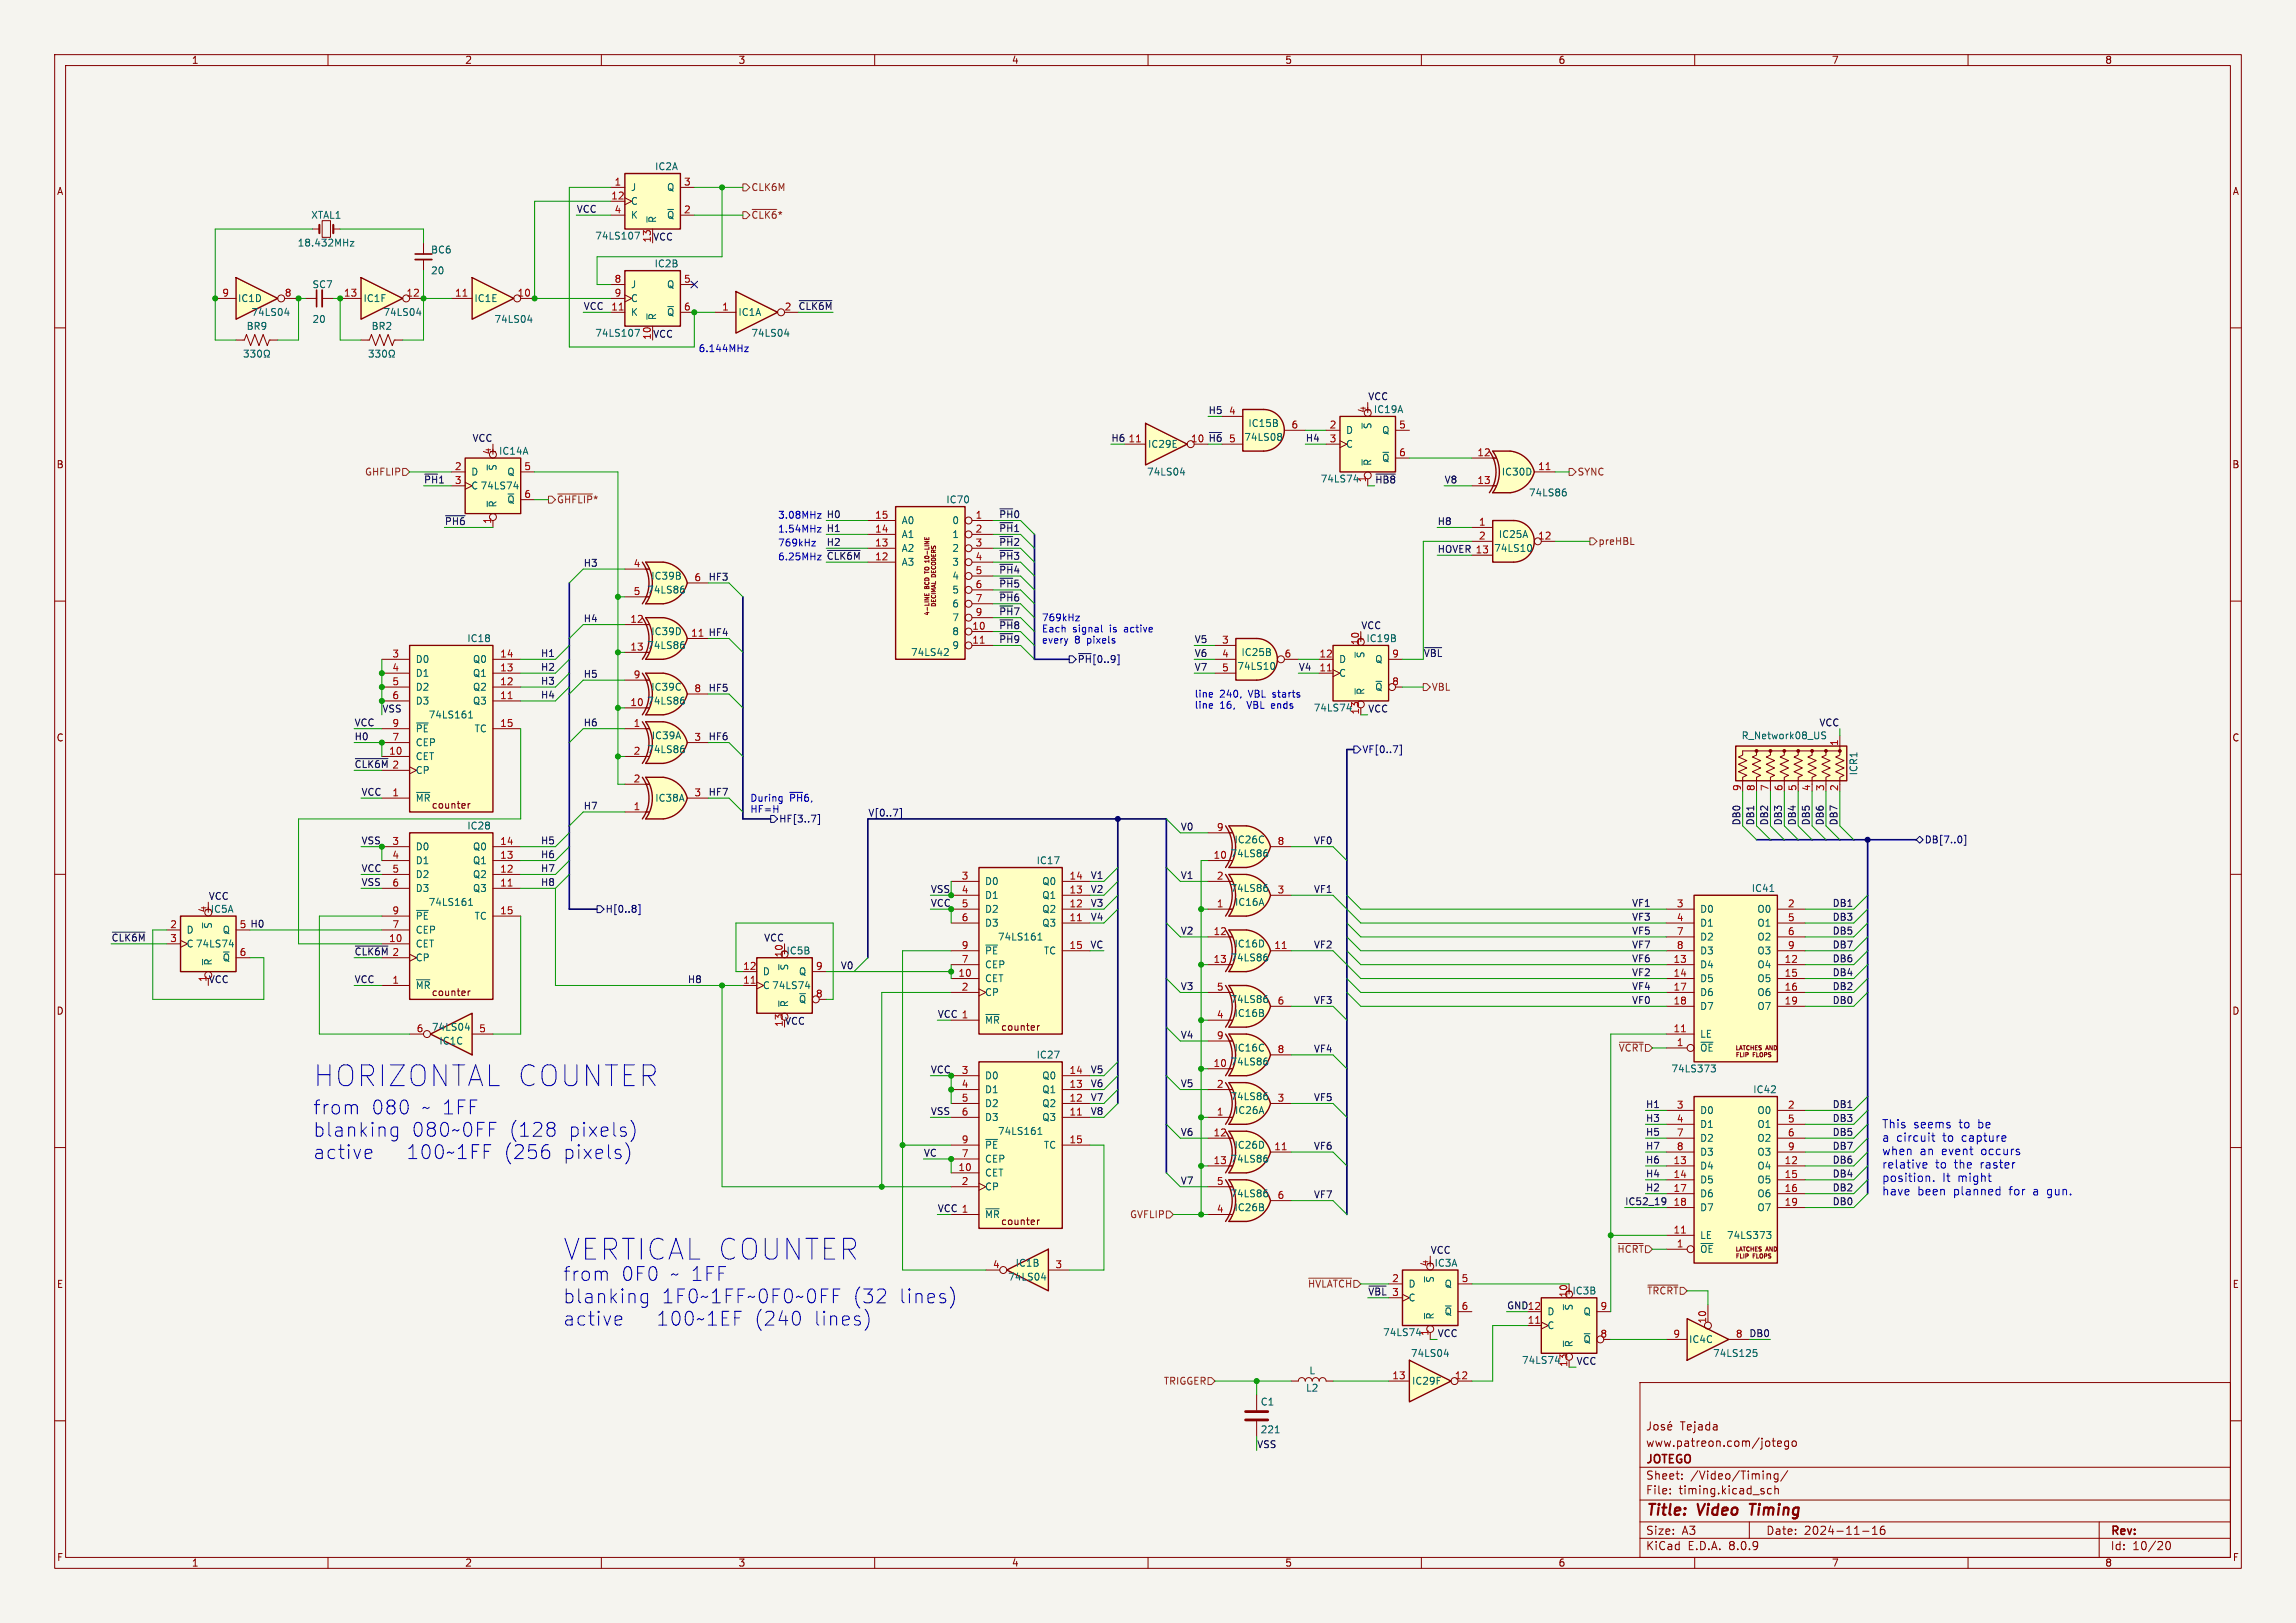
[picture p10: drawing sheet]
<svg xmlns="http://www.w3.org/2000/svg" width="420mm" height="297mm" viewBox="0 0 420 297" stroke-linecap="round" stroke-linejoin="round" font-family="sans-serif">
<defs><g id="words">
<g font-size="5.3" fill="#0000c2">
<text x="57.1" y="199.1">HORIZONTAL COUNTER</text>
<text x="102.9" y="230.9">VERTICAL COUNTER</text>
</g>
<g font-size="3.5" fill="#0000c2">
<text x="57.1" y="204.2">from</text>
<text x="57.1" y="208.3">blanking</text>
<text x="67.7" y="204.2">080</text>
<text x="75.1" y="208.3">080~0FF</text>
<text x="76.9" y="204.2">~ 1FF</text>
<text x="92.8" y="208.3">(128</text>
<text x="103.7" y="208.3">pixels)</text>
<text x="57.1" y="212.3">active</text>
<text x="74.1" y="212.3">100~1FF</text>
<text x="91.8" y="212.3">(256</text>
<text x="102.6" y="212.3">pixels)</text>
<text x="102.9" y="234.6">from</text>
<text x="102.9" y="238.7">blanking</text>
<text x="113.5" y="234.6">0F0</text>
<text x="120.8" y="238.7">1F0~1FF~0F0~0FF</text>
<text x="122.4" y="234.6">~ 1FF</text>
<text x="155.7" y="238.7">(32</text>
<text x="164.2" y="238.7">lines)</text>
<text x="102.9" y="242.8">active</text>
<text x="119.8" y="242.8">100~1EF</text>
<text x="137.6" y="242.8">(240</text>
<text x="148.5" y="242.8">lines)</text>
</g>
<g font-size="2.8" fill="#840000">
<text x="301" y="277.9">Title:</text>
<text x="310.6" y="277.9">Video</text>
<text x="321" y="277.9">Timing</text>
</g>
<g font-size="2.1" fill="#0000c2">
<text x="344.2" y="206.7">This</text>
<text x="344.2" y="209.2">a</text>
<text x="346.9" y="209.2">circuit</text>
<text x="350" y="206.7">seems</text>
<text x="355.4" y="209.2">to</text>
<text x="358.4" y="206.7">to</text>
<text x="359" y="209.2">capture</text>
<text x="362" y="206.7">be</text>
<text x="344.2" y="211.6">when</text>
<text x="344.2" y="214.1">relative</text>
<text x="351.1" y="211.6">an</text>
<text x="354" y="214.1">to</text>
<text x="355.2" y="211.6">event</text>
<text x="357.5" y="214.1">the</text>
<text x="362.4" y="214.1">raster</text>
<text x="362.6" y="211.6">occurs</text>
<text x="344.2" y="216.5">position.</text>
<text x="344.2" y="219">have</text>
<text x="350.7" y="219">been</text>
<text x="355.3" y="216.5">It</text>
<text x="357.4" y="219">planned</text>
<text x="358.2" y="216.5">might</text>
<text x="367.7" y="219">for</text>
<text x="372.2" y="219">a</text>
<text x="374.9" y="219">gun.</text>
</g>
<g font-size="2.1" fill="#840000">
<text x="307.3" y="262">Tejada</text>
<text x="301" y="268.2">JOTEGO</text>
<text x="301" y="265">www.patreon.com/jotego</text>
<text x="301" y="273.7">File:</text>
<text x="301" y="271">Sheet:</text>
<text x="307.1" y="273.7">timing.kicad_sch</text>
<text x="309.2" y="271">/Video/Timing/</text>
<text x="301" y="281.1">Size:</text>
<text x="307.6" y="281.1">A3</text>
<text x="323" y="281.1">Date:</text>
<text x="330" y="281.1">2024-11-16</text>
<text x="386" y="281.3">Rev:</text>
<text x="301" y="283.9">KiCad</text>
<text x="308.7" y="283.9">E.D.A.</text>
<text x="316.3" y="283.9">8.0.9</text>
<text x="386" y="283.9">Id:</text>
<text x="390.1" y="283.9">10/20</text>
</g>
<g font-size="1.8" fill="#840000">
<text x="35" y="11.9">1</text>
<text x="85" y="11.9">2</text>
<text x="135" y="11.9">3</text>
<text x="185" y="11.9">4</text>
<text x="235" y="11.9">5</text>
<text x="285" y="11.9">6</text>
<text x="335" y="11.9">7</text>
<text x="385" y="11.9">8</text>
<text x="10.3" y="35.9">A</text>
<text x="408.3" y="35.9">A</text>
<text x="10.3" y="85.9">B</text>
<text x="408.2" y="85.9">B</text>
<text x="10.3" y="135.9">C</text>
<text x="408.2" y="135.9">C</text>
<text x="78.9" y="148.2">counter</text>
<text x="10.3" y="185.9">D</text>
<text x="78.9" y="182.5">counter</text>
<text x="408.2" y="185.9">D</text>
<text x="183" y="188.8">counter</text>
<text x="183" y="224.4">counter</text>
<text x="10.3" y="235.9">E</text>
<text x="408.3" y="235.9">E</text>
<text x="10.3" y="285.9">F</text>
<text x="35" y="286.9">1</text>
<text x="85" y="286.9">2</text>
<text x="135" y="286.9">3</text>
<text x="185" y="286.9">4</text>
<text x="235" y="286.9">5</text>
<text x="285" y="286.9">6</text>
<text x="335" y="286.9">7</text>
<text x="385" y="286.9">8</text>
<text x="408.3" y="285.9">F</text>
</g>
<g font-size="1.8" fill="#a90000">
<text x="112.3" y="34">1</text>
<text x="125" y="34">3</text>
<text x="111.7" y="36.6">12</text>
<text x="112.3" y="39.1">4</text>
<text x="125" y="39.1">2</text>
<text x="119.1" y="44.5" transform="rotate(-90 119.1 44.5)">13</text>
<text x="112.3" y="51.8">8</text>
<text x="125" y="51.8">5</text>
<text x="40.6" y="54.4">9</text>
<text x="52" y="54.4">8</text>
<text x="62.8" y="54.4">13</text>
<text x="74.3" y="54.4">12</text>
<text x="83.1" y="54.4">11</text>
<text x="94.6" y="54.4">10</text>
<text x="111.7" y="56.9">11</text>
<text x="112.3" y="54.4">9</text>
<text x="125" y="56.9">6</text>
<text x="132" y="56.9">1</text>
<text x="143.4" y="56.9">2</text>
<text x="119.1" y="62.3" transform="rotate(-90 119.1 62.3)">10</text>
<text x="224.7" y="75.9">4</text>
<text x="249.9" y="75.6" transform="rotate(-90 249.9 75.6)">4</text>
<text x="89.9" y="83.3" transform="rotate(-90 89.9 83.3)">4</text>
<text x="206.3" y="81">11</text>
<text x="217.8" y="81">10</text>
<text x="236.1" y="78.5">6</text>
<text x="243.1" y="78.5">2</text>
<text x="243.1" y="81">3</text>
<text x="255.8" y="78.5">5</text>
<text x="255.8" y="83.6">6</text>
<text x="270.2" y="83.6">12</text>
<text x="83.1" y="86.1">2</text>
<text x="95.8" y="86.1">5</text>
<text x="270.2" y="88.6">13</text>
<text x="281.3" y="86.1">11</text>
<text x="89.9" y="96" transform="rotate(-90 89.9 96)">1</text>
<text x="95.8" y="91.2">6</text>
<text x="160" y="95">15</text>
<text x="178.4" y="95">1</text>
<text x="160" y="100.1">13</text>
<text x="160" y="97.5">14</text>
<text x="178.4" y="97.5">2</text>
<text x="178.4" y="100.1">3</text>
<text x="270.4" y="96.3">1</text>
<text x="270.4" y="98.8">2</text>
<text x="281.3" y="98.8">12</text>
<text x="115.8" y="103.9">4</text>
<text x="126.9" y="106.4">6</text>
<text x="178.4" y="102.6">4</text>
<text x="178.4" y="105.2">5</text>
<text x="178.4" y="107.7">6</text>
<text x="115.8" y="109">5</text>
<text x="178.4" y="110.2">7</text>
<text x="178.4" y="112.8">9</text>
<text x="115.2" y="114">12</text>
<text x="115.2" y="119.1">13</text>
<text x="177.8" y="115.3">10</text>
<text x="177.8" y="117.9">11</text>
<text x="223.4" y="117.9">3</text>
<text x="248.7" y="118.2" transform="rotate(-90 248.7 118.2)">10</text>
<text x="71.7" y="120.4">3</text>
<text x="71.7" y="122.9">4</text>
<text x="71.7" y="125.5">5</text>
<text x="91.4" y="125.5">12</text>
<text x="91.4" y="122.9">13</text>
<text x="91.4" y="120.4">14</text>
<text x="115.8" y="124.2">9</text>
<text x="223.4" y="120.4">4</text>
<text x="223.4" y="122.9">5</text>
<text x="234.9" y="120.4">6</text>
<text x="241.3" y="122.9">11</text>
<text x="241.3" y="120.4">12</text>
<text x="254.6" y="125.5">8</text>
<text x="254.6" y="120.4">9</text>
<text x="71.7" y="128">6</text>
<text x="91.4" y="128">11</text>
<text x="115.2" y="129.3">10</text>
<text x="126.9" y="126.7">8</text>
<text x="71.7" y="135.6">7</text>
<text x="71.7" y="133.1">9</text>
<text x="91.4" y="133.1">15</text>
<text x="115.8" y="133.1">1</text>
<text x="126.9" y="135.6">3</text>
<text x="336.3" y="136.6" transform="rotate(-90 336.3 136.6)">1</text>
<text x="71.1" y="138.2">10</text>
<text x="71.7" y="140.7">2</text>
<text x="115.8" y="143.3">2</text>
<text x="115.8" y="138.2">2</text>
<text x="71.7" y="145.8">1</text>
<text x="115.8" y="148.3">1</text>
<text x="126.9" y="145.8">3</text>
<text x="318.5" y="144.9" transform="rotate(-90 318.5 144.9)">9</text>
<text x="321.1" y="144.9" transform="rotate(-90 321.1 144.9)">8</text>
<text x="323.6" y="144.9" transform="rotate(-90 323.6 144.9)">7</text>
<text x="326.1" y="144.9" transform="rotate(-90 326.1 144.9)">6</text>
<text x="328.7" y="144.9" transform="rotate(-90 328.7 144.9)">5</text>
<text x="331.2" y="144.9" transform="rotate(-90 331.2 144.9)">4</text>
<text x="333.8" y="144.9" transform="rotate(-90 333.8 144.9)">3</text>
<text x="336.3" y="144.9" transform="rotate(-90 336.3 144.9)">2</text>
<text x="71.7" y="154.7">3</text>
<text x="91.4" y="154.7">14</text>
<text x="222.5" y="152.1">9</text>
<text x="233.6" y="154.7">8</text>
<text x="71.7" y="157.2">4</text>
<text x="71.7" y="159.8">5</text>
<text x="91.4" y="159.8">12</text>
<text x="91.4" y="157.2">13</text>
<text x="175.8" y="161">3</text>
<text x="195.5" y="161">14</text>
<text x="221.9" y="157.2">10</text>
<text x="222.5" y="161">2</text>
<text x="37.8" y="167.1" transform="rotate(-90 37.8 167.1)">4</text>
<text x="71.7" y="162.3">6</text>
<text x="71.7" y="167.4">9</text>
<text x="91.4" y="162.3">11</text>
<text x="91.4" y="167.4">15</text>
<text x="175.8" y="163.6">4</text>
<text x="175.8" y="166.1">5</text>
<text x="195.5" y="166.1">12</text>
<text x="195.5" y="163.6">13</text>
<text x="222.5" y="166.1">1</text>
<text x="233.6" y="163.6">3</text>
<text x="306.6" y="166.1">3</text>
<text x="327" y="166.1">2</text>
<text x="31" y="169.9">2</text>
<text x="31" y="172.5">3</text>
<text x="71.1" y="172.5">10</text>
<text x="71.7" y="169.9">7</text>
<text x="175.8" y="168.7">6</text>
<text x="175.8" y="173.7">9</text>
<text x="195.5" y="168.7">11</text>
<text x="195.5" y="173.7">15</text>
<text x="221.9" y="171.2">12</text>
<text x="233" y="173.7">11</text>
<text x="306.6" y="168.7">4</text>
<text x="306.6" y="171.2">7</text>
<text x="306.6" y="173.7">8</text>
<text x="327" y="168.7">5</text>
<text x="327" y="171.2">6</text>
<text x="327" y="173.7">9</text>
<text x="37.8" y="179.8" transform="rotate(-90 37.8 179.8)">1</text>
<text x="43.7" y="175">6</text>
<text x="71.7" y="175">2</text>
<text x="135.8" y="177.5">12</text>
<text x="143.3" y="175.3" transform="rotate(-90 143.3 175.3)">10</text>
<text x="149.2" y="177.5">9</text>
<text x="175.2" y="178.8">10</text>
<text x="175.8" y="176.3">7</text>
<text x="221.9" y="176.3">13</text>
<text x="306" y="176.3">13</text>
<text x="306" y="178.8">14</text>
<text x="326.3" y="176.3">12</text>
<text x="326.3" y="178.8">15</text>
<text x="71.7" y="180.1">1</text>
<text x="135.8" y="180.1">11</text>
<text x="149.2" y="182.6">8</text>
<text x="175.8" y="181.4">2</text>
<text x="222.5" y="181.4">5</text>
<text x="233.6" y="183.9">6</text>
<text x="306" y="181.4">17</text>
<text x="306" y="183.9">18</text>
<text x="326.3" y="181.4">16</text>
<text x="326.3" y="183.9">19</text>
<text x="76.1" y="189">6</text>
<text x="87.6" y="189">5</text>
<text x="143.3" y="188" transform="rotate(-90 143.3 188)">13</text>
<text x="222.5" y="190.2">9</text>
<text x="222.5" y="186.4">4</text>
<text x="306" y="189">11</text>
<text x="306.6" y="191.5">1</text>
<text x="175.8" y="196.6">3</text>
<text x="195.5" y="196.6">14</text>
<text x="221.9" y="195.3">10</text>
<text x="233.6" y="192.8">8</text>
<text x="175.8" y="199.1">4</text>
<text x="175.8" y="201.7">5</text>
<text x="195.5" y="201.7">12</text>
<text x="195.5" y="199.1">13</text>
<text x="222.5" y="199.1">2</text>
<text x="233.6" y="201.7">3</text>
<text x="306.6" y="202.9">3</text>
<text x="327" y="202.9">2</text>
<text x="175.8" y="204.2">6</text>
<text x="175.8" y="209.3">9</text>
<text x="195.5" y="204.2">11</text>
<text x="195.5" y="209.3">15</text>
<text x="221.9" y="208">12</text>
<text x="222.5" y="204.2">1</text>
<text x="306.6" y="205.5">4</text>
<text x="306.6" y="208">7</text>
<text x="327" y="205.5">5</text>
<text x="327" y="208">6</text>
<text x="175.2" y="214.4">10</text>
<text x="175.8" y="211.8">7</text>
<text x="221.9" y="213.1">13</text>
<text x="233" y="210.6">11</text>
<text x="306" y="213.1">13</text>
<text x="306" y="215.6">14</text>
<text x="306.6" y="210.6">8</text>
<text x="326.3" y="213.1">12</text>
<text x="326.3" y="215.6">15</text>
<text x="327" y="210.6">9</text>
<text x="175.8" y="216.9">2</text>
<text x="222.5" y="222">4</text>
<text x="222.5" y="216.9">5</text>
<text x="233.6" y="219.5">6</text>
<text x="306" y="218.2">17</text>
<text x="306" y="220.7">18</text>
<text x="326.3" y="218.2">16</text>
<text x="326.3" y="220.7">19</text>
<text x="306" y="225.8">11</text>
<text x="181.5" y="232.2">4</text>
<text x="193" y="232.2">3</text>
<text x="261.4" y="231.8" transform="rotate(-90 261.4 231.8)">4</text>
<text x="306.6" y="228.3">1</text>
<text x="254.6" y="234.7">2</text>
<text x="254.6" y="237.2">3</text>
<text x="267.3" y="234.7">5</text>
<text x="267.3" y="239.8">6</text>
<text x="286.8" y="237.5" transform="rotate(-90 286.8 237.5)">10</text>
<text x="292.7" y="239.8">9</text>
<text x="279.4" y="242.3">11</text>
<text x="292.7" y="244.9">8</text>
<text x="306" y="244.9">9</text>
<text x="312.2" y="242.3" transform="rotate(-90 312.2 242.3)">10</text>
<text x="317.4" y="244.9">8</text>
<text x="254.6" y="252.5">13</text>
<text x="266" y="252.5">12</text>
</g>
<g font-size="1.8" fill="#006464">
<text x="115.3" y="35.2">J</text>
<text x="119.7" y="31.3">IC2A</text>
<text x="121.9" y="35.2">Q</text>
<text x="56.8" y="40.2">XTAL1</text>
<text x="115.3" y="37.7">C</text>
<text x="115.3" y="40.2">K</text>
<text x="120.2" y="40.9" transform="rotate(-90 120.2 40.9)">~{R}</text>
<text x="121.9" y="40.2">~{Q}</text>
<text x="54.4" y="45.3">18.432MHz</text>
<text x="78.7" y="46.6">BC6</text>
<text x="108.8" y="44">74LS107</text>
<text x="57.1" y="52.9">SC7</text>
<text x="78.7" y="50.4">20</text>
<text x="115.3" y="52.9">J</text>
<text x="119.6" y="49.1">IC2B</text>
<text x="121.9" y="52.9">Q</text>
<text x="43.4" y="55.5">IC1D</text>
<text x="45.9" y="58">74LS04</text>
<text x="57.1" y="59.3">20</text>
<text x="66.4" y="55.5">IC1F</text>
<text x="70" y="58">74LS04</text>
<text x="86.7" y="55.5">IC1E</text>
<text x="90.3" y="59.3">74LS04</text>
<text x="115.3" y="58">K</text>
<text x="115.3" y="55.5">C</text>
<text x="120.2" y="58.7" transform="rotate(-90 120.2 58.7)">~{R}</text>
<text x="121.9" y="58">~{Q}</text>
<text x="135" y="58">IC1A</text>
<text x="45" y="60.6">BR9</text>
<text x="67.9" y="60.6">BR2</text>
<text x="108.8" y="61.8">74LS107</text>
<text x="137.3" y="61.8">74LS04</text>
<text x="249.3" y="75.8">+ IC19A</text>
<text x="89.3" y="83.4">+ IC14A</text>
<text x="209.9" y="82.1">IC29E</text>
<text x="227.5" y="80.9">74LS08</text>
<text x="228.3" y="78.3">IC15B</text>
<text x="246.1" y="79.6">D</text>
<text x="246.1" y="82.1">C</text>
<text x="251.1" y="78.6" transform="rotate(-90 251.1 78.6)">~{S}</text>
<text x="252.7" y="79.6">Q</text>
<text x="86.1" y="87.2">D</text>
<text x="86.1" y="89.8">C 74LS74</text>
<text x="91" y="86.2" transform="rotate(-90 91 86.2)">~{S}</text>
<text x="92.7" y="87.2">Q</text>
<text x="209.7" y="87.2">74LS04</text>
<text x="241.5" y="88.5">74LS74</text>
<text x="249.9" y="88.3" transform="rotate(-90 249.9 88.3)">1</text>
<text x="251.1" y="85.3" transform="rotate(-90 251.1 85.3)">~{R}</text>
<text x="252.7" y="84.7">~{Q}</text>
<text x="274.6" y="87.2">IC30D</text>
<text x="91" y="93" transform="rotate(-90 91 93)">~{R}</text>
<text x="92.7" y="92.3">~{Q}</text>
<text x="173" y="92.3">IC70</text>
<text x="279.6" y="91">74LS86</text>
<text x="164.8" y="101.2">A2</text>
<text x="164.8" y="98.7">A1</text>
<text x="164.8" y="96.1">A0</text>
<text x="174.1" y="96.1">0</text>
<text x="174.1" y="98.7">1</text>
<text x="174.1" y="101.2">2</text>
<text x="273.2" y="101.2">74LS10</text>
<text x="274.1" y="98.7">IC25A</text>
<text x="119" y="106.3">IC39B</text>
<text x="164.8" y="103.7">A3</text>
<text x="174.1" y="103.7">3</text>
<text x="174.1" y="106.3">4</text>
<text x="118.3" y="108.8">74LS86</text>
<text x="174.1" y="108.8">5</text>
<text x="174.1" y="111.4">6</text>
<text x="174.1" y="113.9">7</text>
<text x="85.4" y="117.7">IC18</text>
<text x="118.3" y="119">74LS86</text>
<text x="119" y="116.4">IC39D</text>
<text x="174.1" y="116.4">8</text>
<text x="174.1" y="119">9</text>
<text x="248" y="117.7">+ IC19B</text>
<text x="75.9" y="121.5">D0</text>
<text x="75.9" y="124.1">D1</text>
<text x="86.4" y="124.1">Q1</text>
<text x="86.4" y="121.5">Q0</text>
<text x="166.5" y="120.2">74LS42</text>
<text x="226.2" y="122.8">74LS10</text>
<text x="227" y="120.2">IC25B</text>
<text x="244.9" y="124.1">C</text>
<text x="244.9" y="121.5">D</text>
<text x="249.8" y="120.5" transform="rotate(-90 249.8 120.5)">~{S}</text>
<text x="251.5" y="121.5">Q</text>
<text x="75.9" y="126.6">D2</text>
<text x="75.9" y="129.1">D3</text>
<text x="78.3" y="131.7">74LS161</text>
<text x="86.4" y="129.1">Q3</text>
<text x="86.4" y="126.6">Q2</text>
<text x="118.3" y="129.1">74LS86</text>
<text x="119" y="126.6">IC39C</text>
<text x="240.2" y="130.4">74LS74</text>
<text x="248.7" y="130.9" transform="rotate(-90 248.7 130.9)">13</text>
<text x="249.8" y="127.3" transform="rotate(-90 249.8 127.3)">~{R}</text>
<text x="251.5" y="126.6">~{Q}</text>
<text x="75.9" y="136.8">CEP</text>
<text x="75.9" y="134.2">~{PE}</text>
<text x="86.7" y="134.2">TC</text>
<text x="119.1" y="135.5">IC39A</text>
<text x="318.5" y="135.5">R_Network08_US</text>
<text x="75.9" y="139.3">CET</text>
<text x="75.9" y="141.8">CP</text>
<text x="118.3" y="138">74LS86</text>
<text x="340" y="142" transform="rotate(-90 340 142)">ICR1</text>
<text x="75.9" y="146.9">~{MR}</text>
<text x="119.8" y="146.9">IC38A</text>
<text x="75.9" y="155.8">D0</text>
<text x="85.4" y="152">IC28</text>
<text x="86.4" y="155.8">Q0</text>
<text x="225.7" y="154.5">IC26C</text>
<text x="75.9" y="158.3">D1</text>
<text x="75.9" y="160.9">D2</text>
<text x="86.4" y="160.9">Q2</text>
<text x="86.4" y="158.3">Q1</text>
<text x="189.5" y="158.3">IC17</text>
<text x="225" y="157.1">74LS86</text>
<text x="37.2" y="167.2">+IC5A</text>
<text x="75.9" y="163.4">D3</text>
<text x="78.3" y="166">74LS161</text>
<text x="86.4" y="163.4">Q3</text>
<text x="180.1" y="162.2">D0</text>
<text x="180.1" y="164.7">D1</text>
<text x="180.1" y="167.2">D2</text>
<text x="190.6" y="167.2">Q2</text>
<text x="190.6" y="164.7">Q1</text>
<text x="190.6" y="162.2">Q0</text>
<text x="225" y="163.4">74LS86</text>
<text x="225.8" y="166">IC16A</text>
<text x="310.9" y="167.2">D0</text>
<text x="320.3" y="163.4">IC41</text>
<text x="321.4" y="167.2">O0</text>
<text x="34" y="171">D</text>
<text x="34" y="173.6">C 74LS74</text>
<text x="39" y="170.1" transform="rotate(-90 39 170.1)">~{S}</text>
<text x="40.6" y="171">Q</text>
<text x="75.9" y="173.6">CET</text>
<text x="75.9" y="171">CEP</text>
<text x="75.9" y="168.5">~{PE}</text>
<text x="86.7" y="168.5">TC</text>
<text x="180.1" y="169.8">D3</text>
<text x="182.4" y="172.3">74LS161</text>
<text x="190.6" y="169.8">Q3</text>
<text x="225.7" y="173.6">IC16D</text>
<text x="310.9" y="169.8">D1</text>
<text x="310.9" y="172.3">D2</text>
<text x="321.4" y="169.8">O1</text>
<text x="321.4" y="172.3">O2</text>
<text x="39" y="176.8" transform="rotate(-90 39 176.8)">~{R}</text>
<text x="40.6" y="176.1">~{Q}</text>
<text x="75.9" y="176.1">CP</text>
<text x="139.4" y="178.7">D</text>
<text x="142.6" y="174.9">+IC5B</text>
<text x="144.4" y="177.7" transform="rotate(-90 144.4 177.7)">~{S}</text>
<text x="146" y="178.7">Q</text>
<text x="180.1" y="179.9">CET</text>
<text x="180.1" y="177.4">CEP</text>
<text x="180.1" y="174.9">~{PE}</text>
<text x="190.9" y="174.9">TC</text>
<text x="225" y="176.1">74LS86</text>
<text x="310.9" y="177.4">D4</text>
<text x="310.9" y="179.9">D5</text>
<text x="310.9" y="174.9">D3</text>
<text x="321.4" y="177.4">O4</text>
<text x="321.4" y="179.9">O5</text>
<text x="321.4" y="174.9">O3</text>
<text x="75.9" y="181.2">~{MR}</text>
<text x="139.4" y="181.2">C 74LS74</text>
<text x="144.4" y="184.4" transform="rotate(-90 144.4 184.4)">~{R}</text>
<text x="146" y="183.7">~{Q}</text>
<text x="180.1" y="182.5">CP</text>
<text x="225" y="183.7">74LS86</text>
<text x="310.9" y="182.5">D6</text>
<text x="310.9" y="185">D7</text>
<text x="321.4" y="182.5">O6</text>
<text x="321.4" y="185">O7</text>
<text x="78.9" y="188.8">74LS04</text>
<text x="80.3" y="191.4">IC1C</text>
<text x="180.1" y="187.6">~{MR}</text>
<text x="225.7" y="186.3">IC16B</text>
<text x="310.9" y="190.1">LE</text>
<text x="180.1" y="197.7">D0</text>
<text x="189.5" y="193.9">IC27</text>
<text x="190.6" y="197.7">Q0</text>
<text x="225" y="195.2">74LS86</text>
<text x="225.7" y="192.6">IC16C</text>
<text x="305.6" y="196.4">74LS373</text>
<text x="310.9" y="192.6">~{OE}</text>
<text x="180.1" y="200.3">D1</text>
<text x="180.1" y="202.8">D2</text>
<text x="190.6" y="202.8">Q2</text>
<text x="190.6" y="200.3">Q1</text>
<text x="225" y="201.5">74LS86</text>
<text x="320.6" y="200.3">IC42</text>
<text x="180.1" y="205.3">D3</text>
<text x="182.4" y="207.9">74LS161</text>
<text x="190.6" y="205.3">Q3</text>
<text x="225.8" y="204.1">IC26A</text>
<text x="310.9" y="204.1">D0</text>
<text x="310.9" y="206.6">D1</text>
<text x="310.9" y="209.1">D2</text>
<text x="321.4" y="204.1">O0</text>
<text x="321.4" y="206.6">O1</text>
<text x="321.4" y="209.1">O2</text>
<text x="180.1" y="215.5">CET</text>
<text x="180.1" y="213">CEP</text>
<text x="180.1" y="210.4">~{PE}</text>
<text x="190.9" y="210.4">TC</text>
<text x="225" y="213">74LS86</text>
<text x="225.7" y="210.4">IC26D</text>
<text x="310.9" y="214.2">D4</text>
<text x="310.9" y="211.7">D3</text>
<text x="321.4" y="214.2">O4</text>
<text x="321.4" y="211.7">O3</text>
<text x="180.1" y="218">CP</text>
<text x="225" y="219.3">74LS86</text>
<text x="225.7" y="221.8">IC26B</text>
<text x="310.9" y="216.8">D5</text>
<text x="310.9" y="219.3">D6</text>
<text x="310.9" y="221.8">D7</text>
<text x="321.4" y="216.8">O5</text>
<text x="321.4" y="219.3">O6</text>
<text x="321.4" y="221.8">O7</text>
<text x="180.1" y="223.1">~{MR}</text>
<text x="310.9" y="226.9">LE</text>
<text x="315.8" y="226.9">74LS373</text>
<text x="185.7" y="232">IC1B</text>
<text x="260.7" y="232">+ IC3A</text>
<text x="310.9" y="229.5">~{OE}</text>
<text x="184.3" y="234.5">74LS04</text>
<text x="257.6" y="235.8">D</text>
<text x="257.6" y="238.4">C</text>
<text x="262.5" y="234.8" transform="rotate(-90 262.5 234.8)">~{S}</text>
<text x="264.2" y="235.8">Q</text>
<text x="286.1" y="237.1">+ IC3B</text>
<text x="287.9" y="239.9" transform="rotate(-90 287.9 239.9)">~{S}</text>
<text x="252.9" y="244.7">74LS74</text>
<text x="261.4" y="244.5" transform="rotate(-90 261.4 244.5)">1</text>
<text x="262.5" y="241.6" transform="rotate(-90 262.5 241.6)">~{R}</text>
<text x="264.2" y="240.9">~{Q}</text>
<text x="283" y="243.4">C</text>
<text x="283" y="240.9">D</text>
<text x="289.6" y="246">~{Q}</text>
<text x="289.6" y="240.9">Q</text>
<text x="308.9" y="246">IC4C</text>
<text x="239.4" y="251.7">L</text>
<text x="258" y="248.5">74LS04</text>
<text x="278.3" y="249.8">74LS74</text>
<text x="286.8" y="250.2" transform="rotate(-90 286.8 250.2)">13</text>
<text x="287.9" y="246.6" transform="rotate(-90 287.9 246.6)">~{R}</text>
<text x="313.3" y="248.5">74LS125</text>
<text x="230.5" y="257.4">C1</text>
<text x="238.8" y="254.9">L2</text>
<text x="258.2" y="253.6">IC29F</text>
<text x="230.5" y="262.5">221</text>
</g>
<g font-size="1.8" fill="#725600">
<text x="137.4" y="35.2">CLK6M</text>
<text x="137.4" y="40.2">~{CLK6}*</text>
<text x="66.7" y="87.2">GHFLIP</text>
<text x="288.5" y="87.2">SYNC</text>
<text x="101.8" y="92.3">~{GHFLIP}*</text>
<text x="292.3" y="99.9">preHBL</text>
<text x="261.8" y="126.6">VBL</text>
<text x="296" y="192.6">~{VCRT}</text>
<text x="206.6" y="223.1">GVFLIP</text>
<text x="295.8" y="229.5">~{HCRT}</text>
<text x="239.2" y="235.8">~{HVLATCH}</text>
<text x="301.2" y="237.1">~{TRCRT}</text>
<text x="212.8" y="253.6">TRIGGER</text>
</g>
<g font-size="1.8" fill="#0f0f0f">
<text x="105.4" y="39">VCC</text>
<text x="119.4" y="44.1">VCC</text>
<text x="106.7" y="56.8">VCC</text>
<text x="146" y="56.8">~{CLK6M}</text>
<text x="119.4" y="61.9">VCC</text>
<text x="250.2" y="73.3">VCC</text>
<text x="86.3" y="80.9">VCC</text>
<text x="238.8" y="80.9">H4</text>
<text x="77.5" y="88.6">~{PH}13</text>
<text x="251.5" y="88.6">~{HB8}</text>
<text x="264.2" y="88.6">V8</text>
<text x="151.1" y="94.9">H0</text>
<text x="182.7" y="94.9">~{PH}0</text>
<text x="81.3" y="96.2">~{PH6}</text>
<text x="151.1" y="97.4">H1</text>
<text x="151.1" y="100">H2</text>
<text x="182.7" y="97.4">~{PH}1</text>
<text x="182.7" y="100">~{PH}2</text>
<text x="262.9" y="101.3">HOVER 13</text>
<text x="262.9" y="96.2">H8</text>
<text x="106.7" y="103.8">H3</text>
<text x="129.5" y="106.3">HF3</text>
<text x="151.1" y="102.5">~{CLK6M} 12</text>
<text x="182.7" y="102.5">~{PH}3</text>
<text x="182.7" y="105.1">~{PH}4</text>
<text x="182.7" y="107.6">~{PH}5</text>
<text x="106.7" y="114">H4</text>
<text x="182.7" y="112.7">~{PH}7</text>
<text x="182.7" y="110.1">~{PH}6</text>
<text x="126.3" y="116.6">11 HF4</text>
<text x="182.7" y="115.2">~{PH}8</text>
<text x="182.7" y="117.8">~{PH}9</text>
<text x="218.4" y="117.8">V5</text>
<text x="248.9" y="115.2">VCC</text>
<text x="98.9" y="120.3">H1</text>
<text x="98.9" y="125.4">H3</text>
<text x="98.9" y="122.8">H2</text>
<text x="106.7" y="124.1">H5</text>
<text x="218.4" y="122.8">V7</text>
<text x="218.4" y="120.3">V6</text>
<text x="237.5" y="122.8">V4</text>
<text x="260.3" y="120.3">~{VBL}</text>
<text x="69.8" y="130.5">VSS</text>
<text x="98.9" y="127.9">H4</text>
<text x="129.5" y="126.7">HF5</text>
<text x="250.2" y="130.5">VCC</text>
<text x="64.8" y="135.5">H0</text>
<text x="64.8" y="133">VCC</text>
<text x="106.7" y="133">H6</text>
<text x="129.5" y="135.5">HF6</text>
<text x="332.7" y="133">VCC</text>
<text x="64.8" y="140.6">~{CLK6M}</text>
<text x="66" y="145.7">VCC</text>
<text x="106.7" y="148.2">H7</text>
<text x="129.5" y="145.7">HF7</text>
<text x="66" y="154.6">VSS</text>
<text x="98.9" y="154.6">H5</text>
<text x="215.9" y="152.1">V0</text>
<text x="240.3" y="154.6">VF0</text>
<text x="318.4" y="151.1" transform="rotate(-90 318.4 151.1)">DB0</text>
<text x="321" y="151.1" transform="rotate(-90 321 151.1)">DB1</text>
<text x="323.5" y="151.1" transform="rotate(-90 323.5 151.1)">DB2</text>
<text x="326" y="151.1" transform="rotate(-90 326 151.1)">DB3</text>
<text x="328.6" y="151.1" transform="rotate(-90 328.6 151.1)">DB4</text>
<text x="331.1" y="151.1" transform="rotate(-90 331.1 151.1)">DB5</text>
<text x="333.7" y="151.1" transform="rotate(-90 333.7 151.1)">DB6</text>
<text x="336.2" y="151.1" transform="rotate(-90 336.2 151.1)">DB7</text>
<text x="66" y="159.7">VCC</text>
<text x="98.9" y="159.7">H7</text>
<text x="98.9" y="157.1">H6</text>
<text x="199.4" y="160.9">V1</text>
<text x="215.9" y="160.9">V1</text>
<text x="38.1" y="164.8">VCC</text>
<text x="66" y="162.2">VSS</text>
<text x="98.9" y="162.2">H8</text>
<text x="170.2" y="166">VCC</text>
<text x="170.2" y="163.5">VSS</text>
<text x="240.3" y="163.5">VF1</text>
<text x="298.4" y="166">VF1</text>
<text x="335.1" y="166">DB1</text>
<text x="20.3" y="172.4">~{CLK6M}</text>
<text x="43.7" y="169.9">5 H0</text>
<text x="139.7" y="172.4">VCC</text>
<text x="215.9" y="171.1">V2</text>
<text x="240.3" y="173.6">VF2</text>
<text x="298.4" y="171.1">VF5</text>
<text x="298.4" y="168.6">VF3</text>
<text x="298.4" y="173.6">VF7</text>
<text x="335.1" y="168.6">DB3</text>
<text x="335.1" y="173.6">DB7</text>
<text x="335.1" y="171.1">DB5</text>
<text x="38.1" y="180">VCC</text>
<text x="64.8" y="180">VCC</text>
<text x="64.8" y="174.9">~{CLK6M}</text>
<text x="125.7" y="180">H8</text>
<text x="153.7" y="177.5">V0</text>
<text x="298.4" y="178.7">VF2</text>
<text x="298.4" y="176.2">VF6</text>
<text x="335.1" y="178.7">DB4</text>
<text x="335.1" y="176.2">DB6</text>
<text x="215.9" y="181.3">V3</text>
<text x="240.3" y="183.8">VF3</text>
<text x="298.4" y="181.3">VF4</text>
<text x="298.4" y="183.8">VF0</text>
<text x="335.1" y="183.8">DB0</text>
<text x="335.1" y="181.3">DB2</text>
<text x="143.5" y="187.6">VCC</text>
<text x="215.9" y="190.2">V4</text>
<text x="170.2" y="196.5">VCC</text>
<text x="240.3" y="192.7">VF4</text>
<text x="215.9" y="199">V5</text>
<text x="240.3" y="201.6">VF5</text>
<text x="301" y="202.9">H1</text>
<text x="335.1" y="202.9">DB1</text>
<text x="170.2" y="204.1">VSS</text>
<text x="215.9" y="207.9">V6</text>
<text x="301" y="205.4">H3</text>
<text x="301" y="207.9">H5</text>
<text x="335.1" y="207.9">DB5</text>
<text x="335.1" y="205.4">DB3</text>
<text x="168.9" y="211.7">VC</text>
<text x="240.3" y="210.5">VF6</text>
<text x="301" y="210.5">H7</text>
<text x="301" y="213">H6</text>
<text x="301" y="215.6">H4</text>
<text x="335.1" y="213">DB6</text>
<text x="335.1" y="215.6">DB4</text>
<text x="335.1" y="210.5">DB7</text>
<text x="215.9" y="216.8">V7</text>
<text x="240.3" y="219.4">VF7</text>
<text x="297.2" y="220.6">IC52_19</text>
<text x="301" y="218.1">H2</text>
<text x="335.1" y="220.6">DB0</text>
<text x="335.1" y="218.1">DB2</text>
<text x="261.6" y="229.5">VCC</text>
<text x="250.2" y="237.1">~{VBL}</text>
<text x="275.6" y="239.7">GND12</text>
<text x="262.9" y="244.8">VCC</text>
<text x="319.9" y="244.8">DB0</text>
<text x="288.3" y="249.8">VCC</text>
<text x="229.9" y="265.1">VSS</text>
</g>
<g font-size="1.8" fill="#0000c2">
<text x="127.7" y="64.5">6.144MHz</text>
<text x="142.2" y="95">3.08MHz</text>
<text x="142.2" y="97.5">1.54MHz</text>
<text x="142.2" y="100.1">769kHz</text>
<text x="142.2" y="102.6">6.25MHz</text>
<text x="190.5" y="113.8">769kHz</text>
<text x="190.5" y="115.8">Each</text>
<text x="190.5" y="117.9">every</text>
<text x="196.2" y="115.8">signal</text>
<text x="196.6" y="117.9">8</text>
<text x="198.9" y="117.9">pixels</text>
<text x="203.1" y="115.8">is</text>
<text x="205.9" y="115.8">active</text>
<text x="218.4" y="127.9">line</text>
<text x="218.4" y="129.9">line</text>
<text x="223.1" y="127.9">240,</text>
<text x="223.1" y="129.9">16,</text>
<text x="228.5" y="129.9">VBL ends</text>
<text x="228.5" y="127.9">VBL starts</text>
<text x="137.2" y="146.9">During</text>
<text x="137.2" y="149">HF=H</text>
<text x="144.4" y="146.9">~{PH}6,</text>
</g>
<g font-size="1.8" fill="#009600">
<text x="221" y="75.9">H5</text>
<text x="203.2" y="80.9">H6</text>
<text x="221" y="80.9">~{H6}5</text>
<text x="199.4" y="166">V3</text>
<text x="199.4" y="163.5">V2</text>
<text x="199.4" y="173.6">VC</text>
<text x="199.4" y="168.6">V4</text>
<text x="171.4" y="186.3">VCC 1</text>
<text x="199.4" y="196.5">V5</text>
<text x="199.4" y="201.6">V7</text>
<text x="199.4" y="199">V6</text>
<text x="199.4" y="204.1">V8</text>
<text x="171.4" y="221.9">VCC 1</text>
</g>
<g font-size="1.8" fill="#000084">
<text x="197" y="121.5">~{PH}[0..9]</text>
<text x="249.1" y="138">VF[0..7]</text>
<text x="158.7" y="149.5">V[0..7]</text>
<text x="142.4" y="150.7">HF[3..7]</text>
<text x="352" y="154.5">DB[7..0]</text>
<text x="110.7" y="167.2">H[0..8]</text>
</g>
<text font-size="1.1" fill="#006464" x="170.7" y="118.6" transform="rotate(-90 170.7 118.6)">4-LINE</text>
<g font-size="1.1" fill="#840000">
<text x="317.4" y="192.3">LATCHES AND</text>
<text x="317.5" y="193.6">FLIP</text>
<text x="320.6" y="193.6">FLOPS</text>
<text x="317.4" y="229.1">LATCHES AND</text>
<text x="317.5" y="230.4">FLIP</text>
<text x="320.6" y="230.4">FLOPS</text>
</g>
</g></defs>
<path d="M0 0h420v297h-420z" fill="#f5f4ef" stroke="#f5f4ef" stroke-width=".18"/>
<g fill="none" stroke="#840000" stroke-width=".18">
<path d="M10 10h400v277h-400zM12 12h396v273h-396zM60 10v2M110 10v2M160 10v2M210 10v2M260 10v2M310 10v2M360 10v2M10 60h2M408 60h2M10 110h2"/>
<path d="M408 110h2M10 160h2M408 160h2M10 210h2M408 210h2M300 253h108v32h-108zM10 260h2M300 278.5h108M300 274.5h108M300 268.5h108M301.9 260.2v1.1a.48 .48 0 0 1-.6 .4M302.7 260.8l.3-.1 .3 .3v.4l-.3 .3-.3-.1-.2-.2v-.4z"/>
<path d="M304.4 260.8l-.3-.1-.2 .2v.2l.5 .2v.3h-.5M305.1 261.2l.7-.2-.1-.2-.4-.1-.2 .2 .1 .7h.5M305.5 273.2v.2M305.5 272.5v.1M305.6 260.1l-.2 .2M307.7 270.5v.2M307.7 269.8v.1M320 278.5v3M323.3 269.8h.5l.1 .9M324 272.5l-.4-.1-.3 .3v.4l.1 .2h.6M324.2 263.7h.5M324.6 264.7h.1"/>
<path d="M324.7 272.5l.2-.1 .3 .1 .1 .9M324.7 271.9v1.5M325.2 264.2l.7-.2-.1-.2-.4-.1-.2 .2v.7h.6M325.2 269.8l-.4-.1-.3 .3v.4l.2 .2h.5M325.2 269.7v1.2l-.3 .3-.3-.1M327 269.1l-1.3 1.9M327.2 263.8l-.5-.1-.3 .3v.4l.2 .2h.6M327.2 263.7v1.2l-.3 .3-.4-.1M327.9 263.8l.2-.1 .4 .1 .1 .6-.2 .2-.3 .1-.2-.2zM342.5 279.7l.4-.4v1.5M344.7 279.3a.59 .59 0 0 0-.8 .6v.6l.2 .2 .4 .1 .2-.2 .1-.5-.1-.2h-.5l-.3 .2M384 278.5v6.5"/>
<path d="M408 260h2M60 285v2M110 285v2M160 285v2M210 285v2M260 285v2M300 281.5h108M310 285v2M340.7 280.2h1.2M342.5 280.8h.9M360 285v2M396.3 282.2l.2-.1a.8 .8 0 0 1 .5 .7 .8 .8 0 0 1-.5 .8l-.2-.2-.1-.4z"/>
</g>
<path d="M320.1 275.2h1.1M320.6 275.2l-.2 2" fill="none" stroke="#840000" stroke-width=".4"/>
<path d="M163.8 92.7h12.7v28h-12.7z" fill="#ffffc2"/>
<path d="M163.8 92.7h12.7v28h-12.7z" fill="none" stroke="#840000" stroke-width=".25"/>
<g fill="none" stroke="#840000" stroke-width=".18">
<path d="M158.7 95.3h5.1M158.7 97.8h5.1M169.2 98.4v.3h.7v-.3M169.2 99.9h.7M169.2 99.1h.7l-.7 .4h.7M169.5 98.5v.2M170.4 99.9l.1 .4a.32 .32 0 0 0 .4-.3h.2v.4M177.8 95.3h3.8M177.8 97.8h3.8M158.7 102.9h5.1M158.7 100.3h5.1M169.2 108.6v.4h.7v-.4"/>
<path d="M169.2 110.1h.7M169.2 109.3h.7l-.7 .5h.7M169.2 104.5v.5M169.2 104.7h.7M169.2 101.9a.37 .37 0 0 1 .4-.2 .37 .37 0 0 1 .3 .4 .37 .37 0 0 1-.5 .2 .37 .37 0 0 1-.2-.4zM169.2 103.9l.6-.1 .1 .3-.2 .2h-.4zM169.2 105.9a.41 .41 0 0 1 .5-.1 .41 .41 0 0 1 .2 .4h-.7zM169.2 106.5a.34 .34 0 0 0 .3 .5 .34 .34 0 0 0 .3-.5M169.4 112.1h.5M169.5 107.5v.2M169.5 108.7v.3M169.6 107.4l-.1 .1"/>
<path d="M169.6 107.3l.3 .1v.3h-.7v-.3l.3 .1M169.6 107.3v.1M169.6 100.9v.5M169.6 111.1v.6M169.7 112v.5l-.6-.2M169.9 100.1v.4h-.7M169.9 102.5v.4M169.9 110.4v.4h-.7M169.9 102.7h-.7l.2 .2M170.4 101.4v.4h.7v-.4M170.4 104.4v.4h.7v-.4M170.4 109.7v.4h.7v-.4"/>
<path d="M170.4 108.6h.7M170.4 102.3a.41 .41 0 0 1 .5-.2 .41 .41 0 0 1 .2 .4h-.7zM170.4 105.3a.41 .41 0 0 1 .5-.2 .41 .41 0 0 1 .2 .5h-.7zM170.4 110.6a.41 .41 0 0 1 .5-.2 .41 .41 0 0 1 .2 .5h-.7zM170.5 109a.34 .34 0 0 0 .3 .4 .34 .34 0 0 0 .3-.4M170.5 103.7a.34 .34 0 0 0 .3 .4 .34 .34 0 0 0 .3-.4M170.5 102.9h.5l.1 .4h-.6l-.1-.1zM170.7 101.5v.3M170.7 104.5v.3M170.7 109.8v.3M170.8 101.1l-.1-.4h-.2l-.1 .4h.7M170.9 107.1v.3"/>
<path d="M171.1 106.4v.4h-.7M171.1 107.8h-.7l.5 .2-.5 .3h.7M171.1 107l-.7 .3 .7 .2M171.1 100.7l-.3 .2M177.8 102.9h3.8M177.8 115.6h3.8M177.8 118.1h3.8M177.8 100.3h3.8M177.8 105.4h3.8M177.8 108h3.8M177.8 110.5h3.8M177.8 113h3.8"/>
<circle cx="177.2" cy="95.2" r=".63"/>
<circle cx="177.2" cy="97.8" r=".63"/>
<circle cx="177.2" cy="102.9" r=".63"/>
<circle cx="177.2" cy="100.3" r=".63"/>
<circle cx="177.2" cy="107.9" r=".63"/>
<circle cx="177.2" cy="113" r=".63"/>
<circle cx="177.2" cy="118.1" r=".63"/>
<circle cx="177.2" cy="105.4" r=".63"/>
<circle cx="177.2" cy="115.6" r=".63"/>
<circle cx="177.2" cy="110.5" r=".63"/>
</g>
<path d="M179.3 117.7h.7" fill="none" stroke="#a90000" stroke-width=".18"/>
<path d="M172.9 118.7l.5 .1 .1 .3-.8 .9h.8" fill="none" stroke="#006464" stroke-width=".18"/>
<path d="M121.3 142.2a5.2 5.2 0 0 1 4.4 3.9l-5 1.3z" fill="#ffffc2" stroke="#ffffc2" stroke-width=".18"/>
<path d="M118.1 142.2h3.2M118.1 149.9h3.2" fill="none" stroke="#ffffc2" stroke-width=".18"/>
<path d="M118.1 142.2h3.2v7.7h-3.2a6.6 6.6 0 0 0 0-7.7z" fill="#ffffc2"/>
<g fill="#ffffc2" stroke="#ffffc2" stroke-width=".18">
<path d="M120.8 144.8l4.9 1.3a5.1 5.1 0 0 1-4.4 3.8z"/>
<path d="M228 160a5.2 5.2 0 0 1 4.4 3.8l-5 1.4z"/>
</g>
<path d="M117.5 142.2a6.6 6.6 0 0 1 0 7.7M121.3 142.2h-3.2a6.6 6.6 0 0 1 0 7.7h3.2M121.3 142.2a5.2 5.2 0 0 1 4.4 3.9 5.1 5.1 0 0 1-4.4 3.8" fill="none" stroke="#840000" stroke-width=".25"/>
<path d="M114.3 143.5h4.4M114.3 148.6h4.4M125.7 146.1h3.8" fill="none" stroke="#840000" stroke-width=".18"/>
<path d="M224.8 160h3.2M224.8 167.6h3.2" fill="none" stroke="#ffffc2" stroke-width=".18"/>
<path d="M224.8 160h3.2v7.6h-3.2a6.6 6.6 0 0 0 0-7.6z" fill="#ffffc2"/>
<g fill="#ffffc2" stroke="#ffffc2" stroke-width=".18">
<path d="M227.4 162.5l5 1.3a5.1 5.1 0 0 1-4.4 3.8z"/>
<path d="M120.7 125.6l5 1.4a5.2 5.2 0 0 1-4.4 3.8z"/>
</g>
<path d="M224.2 160a6.6 6.6 0 0 1 0 7.6M228 160h-3.2a6.6 6.6 0 0 1 0 7.6h3.2M228 160a5.2 5.2 0 0 1 4.4 3.8 5.1 5.1 0 0 1-4.4 3.8" fill="none" stroke="#840000" stroke-width=".25"/>
<path d="M221 161.3h4.4M221 166.4h4.4M232.4 163.8h3.8" fill="none" stroke="#840000" stroke-width=".18"/>
<path d="M231.4 162.4h.3l.2 .2-.1 .4-.4 .1M231.5 161.9h.3" fill="none" stroke="#006464" stroke-width=".18"/>
<path d="M118.1 130.8h3.2M118.1 123.2h3.2" fill="none" stroke="#ffffc2" stroke-width=".18"/>
<path d="M118.1 123.2h3.2v7.6h-3.2a6.7 6.7 0 0 0 0-7.6z" fill="#ffffc2"/>
<path d="M121.3 123.2a5.1 5.1 0 0 1 4.4 3.8l-4.9 1.3z" fill="#ffffc2" stroke="#ffffc2" stroke-width=".18"/>
<path d="M117.5 123.2a6.6 6.6 0 0 1 0 7.6M121.3 123.2h-3.2a6.6 6.6 0 0 1 0 7.6h3.2M121.3 123.2a5.1 5.1 0 0 1 4.4 3.8 5.2 5.2 0 0 1-4.4 3.8" fill="none" stroke="#840000" stroke-width=".25"/>
<path d="M114.3 124.5h4.4M114.3 129.5h4.4M125.7 127h3.8" fill="none" stroke="#840000" stroke-width=".18"/>
<path d="M124.7 128.1h.3l.2 .2v.4l-.5 .1M124.9 127.6h.2" fill="none" stroke="#006464" stroke-width=".18"/>
<path d="M281.9 237.5h10.2v10.1h-10.2z" fill="#ffffc2"/>
<path d="M281.9 237.5h10.2v10.1h-10.2z" fill="none" stroke="#840000" stroke-width=".25"/>
<g fill="none" stroke="#840000" stroke-width=".18">
<path d="M287 234.9v1.3M279.4 242.6h2.5M279.4 240h2.5M281.9 241.9l1.3 .7-1.3 .6M292.1 240h2.5M293.4 245.1h1.2"/>
<circle cx="287" cy="248.3" r=".63"/>
</g>
<path d="M280.9 242.2h.7" fill="none" stroke="#a90000" stroke-width=".18"/>
<path d="M284.5 249.1h.8M286 245.4v1" fill="none" stroke="#006464" stroke-width=".18"/>
<path d="M243.8 118.1h10.2v10.2h-10.2z" fill="#ffffc2"/>
<path d="M243.8 118.1h10.2v10.2h-10.2z" fill="none" stroke="#840000" stroke-width=".25"/>
<g fill="none" stroke="#840000" stroke-width=".18">
<path d="M248.9 115.6v1.2M241.3 123.2h2.5M241.3 120.7h2.5M243.8 122.6l1.3 .6-1.3 .6M254 120.7h2.5M255.3 125.7h1.2"/>
<circle cx="248.9" cy="128.9" r=".63"/>
</g>
<path d="M242.8 122.8h.7" fill="none" stroke="#a90000" stroke-width=".18"/>
<path d="M246.4 129.7h.8M247.9 126v1" fill="none" stroke="#006464" stroke-width=".18"/>
<path d="M78.7 189.2l7.7-3.8v7.6z" fill="#ffffc2"/>
<path d="M78.7 189.2l7.7-3.8v7.6z" fill="none" stroke="#840000" stroke-width=".25"/>
<g fill="none" stroke="#840000" stroke-width=".18">
<path d="M74.9 189.2h2.6M86.4 189.2h3.8"/>
<circle cx="78.1" cy="189.2" r=".63"/>
</g>
<path d="M85.1 188.1h.8M85.7 187.7v.8" fill="none" stroke="#006464" stroke-width=".18"/>
<path d="M85.1 83.8h10.1v10.2h-10.1z" fill="#ffffc2"/>
<path d="M85.1 83.8h10.1v10.2h-10.1z" fill="none" stroke="#840000" stroke-width=".25"/>
<g fill="none" stroke="#840000" stroke-width=".18">
<path d="M82.5 86.4h2.6M82.5 88.9h2.6M85.1 88.3l1.3 .6-1.3 .6M90.2 81.3v1.3M90.2 95.3v1.2M95.2 86.4h2.6M95.2 91.4h2.6"/>
<circle cx="90.2" cy="94.6" r=".63"/>
</g>
<path d="M89.1 91.7v1M94 89.1h.8M94.6 88.6v.9" fill="none" stroke="#006464" stroke-width=".18"/>
<path d="M179.1 158.8h15.2v30.4h-15.2z" fill="#ffffc2"/>
<path d="M179.1 158.8h15.2v30.4h-15.2z" fill="none" stroke="#840000" stroke-width=".25"/>
<g fill="none" stroke="#840000" stroke-width=".18">
<path d="M174 179.1h5.1M174 168.9h5.1M174 166.4h5.1M174 163.8h5.1M174 161.3h5.1M174 174h5.1M174 176.5h5.1M194.3 168.9h5.1M194.3 166.4h5.1M194.3 163.8h5.1M194.3 161.3h5.1M194.3 174h5.1"/>
<path d="M174 186.7h5.1M174 181.6h5.1M179.1 181l1.2 .6-1.2 .6M189.8 187.7v.8M190.1 187.7l-.3 .2"/>
</g>
<path d="M180.3 172.9h2.2M189.9 172h.7M189.9 171.1l.3-.3v1.2M180.3 185.6h2.5" fill="none" stroke="#006464" stroke-width=".18"/>
<path d="M197.1 168.5h.7" fill="none" stroke="#a90000" stroke-width=".18"/>
<path d="M74.9 152.4h15.3v30.5h-15.3z" fill="#ffffc2"/>
<path d="M74.9 152.4h15.3v30.5h-15.3z" fill="none" stroke="#840000" stroke-width=".25"/>
<g fill="none" stroke="#840000" stroke-width=".18">
<path d="M69.8 157.5h5.1M69.8 154.9h5.1M90.2 157.5h5M90.2 154.9h5M69.8 172.7h5.1M69.8 162.6h5.1M69.8 160h5.1M69.8 167.6h5.1M69.8 175.3h5.1M69.8 170.2h5.1M74.9 174.6l1.3 .7-1.3 .6M90.2 162.6h5"/>
<path d="M90.2 160h5M90.2 167.6h5M69.8 180.3h5.1M85.6 181.3v.9M86 181.3l-.4 .3"/>
</g>
<path d="M76.2 179.3h2.4M76.2 166.6h2.1M85.7 165.7h.8M85.7 164.8l.4-.4v1.3" fill="none" stroke="#006464" stroke-width=".18"/>
<path d="M93 162.1h.7" fill="none" stroke="#a90000" stroke-width=".18"/>
<path d="M256.5 232.4h10.2v10.2h-10.2z" fill="#ffffc2"/>
<path d="M256.5 232.4h10.2v10.2h-10.2z" fill="none" stroke="#840000" stroke-width=".25"/>
<g fill="none" stroke="#840000" stroke-width=".18">
<path d="M254 234.9h2.5M254 237.5h2.5M256.5 236.9l1.3 .6-1.3 .6M261.6 229.9v1.2M266.7 234.9h2.5M261.6 243.8v1.3M266.7 240h2.5"/>
<circle cx="261.6" cy="243.2" r=".63"/>
</g>
<path d="M259.1 244h.8M260.6 240.3v1" fill="none" stroke="#006464" stroke-width=".18"/>
<path d="M33 167.6h10.2v10.2h-10.2z" fill="#ffffc2"/>
<path d="M33 167.6h10.2v10.2h-10.2z" fill="none" stroke="#840000" stroke-width=".25"/>
<g fill="none" stroke="#840000" stroke-width=".18">
<path d="M30.5 170.2h2.5M30.5 172.7h2.5M33 172.1l1.3 .6-1.3 .7M38.1 165.1v1.3M43.2 170.2h2.5M43.2 175.3h2.5"/>
<circle cx="38.1" cy="178.4" r=".63"/>
</g>
<path d="M37.1 175.5v1.1M41.9 172.9h.8M42.5 172.5v.8" fill="none" stroke="#006464" stroke-width=".18"/>
<path d="M179.1 194.3h15.2v30.5h-15.2z" fill="#ffffc2"/>
<path d="M179.1 194.3h15.2v30.5h-15.2z" fill="none" stroke="#840000" stroke-width=".25"/>
<g fill="none" stroke="#840000" stroke-width=".18">
<path d="M174 199.4h5.1M174 196.9h5.1M194.3 199.4h5.1M194.3 196.9h5.1M174 214.6h5.1M174 204.5h5.1M174 201.9h5.1M174 209.6h5.1M174 217.2h5.1M174 212.1h5.1M179.1 216.5l1.2 .7-1.2 .6M194.3 204.5h5.1"/>
<path d="M194.3 201.9h5.1M194.3 209.6h5.1M174 222.2h5.1M189.8 223.3v.8M190.1 223.3l-.3 .2"/>
</g>
<path d="M180.3 208.5h2.2M189.9 207.6h.7M189.9 206.7l.3-.4v1.3M180.3 221.2h2.5" fill="none" stroke="#006464" stroke-width=".18"/>
<path d="M197.1 204.1h.7" fill="none" stroke="#a90000" stroke-width=".18"/>
<path d="M308.6 241.3l7.6 3.8-7.6 3.8z" fill="#ffffc2"/>
<path d="M308.6 241.3l7.6 3.8-7.6 3.8z" fill="none" stroke="#840000" stroke-width=".25"/>
<g fill="none" stroke="#840000" stroke-width=".18">
<path d="M312.4 238.8v3.1M304.8 245.1h3.8M316.2 245.1h3.8"/>
<circle cx="312.4" cy="242.6" r=".63"/>
</g>
<path d="M320.7 247h.6M320.9 247.4h.3l.2 .3-.1 .4-.4 .1" fill="none" stroke="#006464" stroke-width=".18"/>
<path d="M227.4 153.6l5 1.3a5.2 5.2 0 0 1-4.4 3.9z" fill="#ffffc2" stroke="#ffffc2" stroke-width=".18"/>
<path d="M224.8 158.8h3.2M224.8 151.1h3.2" fill="none" stroke="#ffffc2" stroke-width=".18"/>
<path d="M224.8 151.1h3.2v7.7h-3.2a6.7 6.7 0 0 0 0-7.7z" fill="#ffffc2"/>
<g fill="#ffffc2" stroke="#ffffc2" stroke-width=".18">
<path d="M228 151.1a5.1 5.1 0 0 1 4.4 3.8l-5 1.3z"/>
<path d="M120.7 115.5l5 1.3a5.2 5.2 0 0 1-4.4 3.9z"/>
</g>
<path d="M224.2 151.1a6.6 6.6 0 0 1 0 7.7M228 151.1h-3.2a6.6 6.6 0 0 1 0 7.7h3.2M228 151.1a5.1 5.1 0 0 1 4.4 3.8 5.2 5.2 0 0 1-4.4 3.9" fill="none" stroke="#840000" stroke-width=".25"/>
<path d="M221 152.4h4.4M221 157.5h4.4M232.4 154.9h3.8" fill="none" stroke="#840000" stroke-width=".18"/>
<path d="M231.4 156h.3l.2 .2-.1 .5-.4 .1M231.5 155.5h.3" fill="none" stroke="#006464" stroke-width=".18"/>
<path d="M118.1 113h3.2M118.1 120.7h3.2" fill="none" stroke="#ffffc2" stroke-width=".18"/>
<path d="M118.1 113h3.2v7.7h-3.2a6.7 6.7 0 0 0 0-7.7z" fill="#ffffc2"/>
<g fill="#ffffc2" stroke="#ffffc2" stroke-width=".18">
<path d="M121.3 113a5.1 5.1 0 0 1 4.4 3.8l-4.9 1.3z"/>
<path d="M120.7 105.3l5 1.4a5.2 5.2 0 0 1-4.4 3.8z"/>
</g>
<path d="M117.5 113a6.6 6.6 0 0 1 0 7.7M121.3 113h-3.2a6.6 6.6 0 0 1 0 7.7h3.2M121.3 113a5.1 5.1 0 0 1 4.4 3.8 5.2 5.2 0 0 1-4.4 3.9" fill="none" stroke="#840000" stroke-width=".25"/>
<path d="M114.3 114.3h4.4M114.3 119.4h4.4M125.7 116.8h3.8" fill="none" stroke="#840000" stroke-width=".18"/>
<path d="M124.7 117.9h.3l.2 .2v.5l-.5 .1M124.9 117.4h.2" fill="none" stroke="#006464" stroke-width=".18"/>
<path d="M118.1 110.5h3.2M118.1 102.9h3.2" fill="none" stroke="#ffffc2" stroke-width=".18"/>
<path d="M118.1 102.9h3.2v7.6h-3.2a6.7 6.7 0 0 0 0-7.6z" fill="#ffffc2"/>
<path d="M121.3 102.9a5.1 5.1 0 0 1 4.4 3.8l-4.9 1.3z" fill="#ffffc2" stroke="#ffffc2" stroke-width=".18"/>
<path d="M117.5 102.9a6.6 6.6 0 0 1 0 7.6M121.3 102.9h-3.2a6.6 6.6 0 0 1 0 7.6h3.2M121.3 102.9a5.1 5.1 0 0 1 4.4 3.8 5.2 5.2 0 0 1-4.4 3.8" fill="none" stroke="#840000" stroke-width=".25"/>
<path d="M114.3 104.1h4.4M114.3 109.2h4.4M125.7 106.7h3.8" fill="none" stroke="#840000" stroke-width=".18"/>
<path d="M124.7 107.7h.3l.2 .3v.4l-.5 .1M124.9 107.3h.2" fill="none" stroke="#006464" stroke-width=".18"/>
<path d="M184.1 232.4l7.7-3.8v7.6z" fill="#ffffc2"/>
<path d="M184.1 232.4l7.7-3.8v7.6z" fill="none" stroke="#840000" stroke-width=".25"/>
<g fill="none" stroke="#840000" stroke-width=".18">
<path d="M180.3 232.4h2.6M191.8 232.4h3.8"/>
<circle cx="183.5" cy="232.4" r=".63"/>
</g>
<path d="M190.5 233.8h.8M191.1 233.4v.9" fill="none" stroke="#006464" stroke-width=".18"/>
<path d="M257.8 248.9l7.6 3.8-7.6 3.8z" fill="#ffffc2"/>
<path d="M257.8 248.9l7.6 3.8-7.6 3.8z" fill="none" stroke="#840000" stroke-width=".25"/>
<g fill="none" stroke="#840000" stroke-width=".18">
<path d="M254 252.7h3.8M266.7 252.7h2.5"/>
<circle cx="266.1" cy="252.7" r=".63"/>
</g>
<path d="M264.2 247.8h.8M264.8 247.4v.8" fill="none" stroke="#006464" stroke-width=".18"/>
<path d="M309.9 163.8h15.2v30.5h-15.2z" fill="#ffffc2"/>
<path d="M309.9 163.8h15.2v30.5h-15.2z" fill="none" stroke="#840000" stroke-width=".25"/>
<g fill="none" stroke="#840000" stroke-width=".18">
<path d="M304.8 176.5h5.1M304.8 179.1h5.1M304.8 166.4h5.1M304.8 168.9h5.1M304.8 171.5h5.1M304.8 174h5.1M325.1 176.5h5.1M325.1 179.1h5.1M325.1 166.4h5.1M325.1 168.9h5.1M325.1 171.5h5.1M325.1 174h5.1"/>
<path d="M304.8 191.8h3.8M304.8 189.2h5.1M304.8 181.6h5.1M304.8 184.2h5.1M325.1 181.6h5.1M325.1 184.2h5.1"/>
<circle cx="309.2" cy="191.8" r=".63"/>
</g>
<path d="M307.6 188.8h.7" fill="none" stroke="#a90000" stroke-width=".18"/>
<path d="M323.8 163.1h.7M313 194.9h.8l-.4 .5 .3 .1 .1 .4-.3 .3h-.3" fill="none" stroke="#006464" stroke-width=".18"/>
<path d="M74.9 118.1h15.3v30.5h-15.3z" fill="#ffffc2"/>
<path d="M74.9 118.1h15.3v30.5h-15.3z" fill="none" stroke="#840000" stroke-width=".25"/>
<g fill="none" stroke="#840000" stroke-width=".18">
<path d="M69.8 138.4h5.1M69.8 128.3h5.1M69.8 125.7h5.1M69.8 123.2h5.1M69.8 120.7h5.1M69.8 133.4h5.1M69.8 135.9h5.1M90.2 128.3h5M90.2 125.7h5M90.2 123.2h5M90.2 120.7h5M90.2 133.4h5"/>
<path d="M69.8 146.1h5.1M69.8 141h5.1M74.9 140.3l1.3 .7-1.3 .6M85.6 147.1v.8M86 147.1l-.4 .2"/>
</g>
<path d="M76.2 132.3h2.1M85.7 131.4h.8M85.7 130.5l.4-.4v1.3M76.2 145h2.4" fill="none" stroke="#006464" stroke-width=".18"/>
<path d="M93 127.9h.7" fill="none" stroke="#a90000" stroke-width=".18"/>
<path d="M275.7 85l5 1.4a5.2 5.2 0 0 1-4.4 3.8z" fill="#ffffc2" stroke="#ffffc2" stroke-width=".18"/>
<path d="M273 90.2h3.2M273 82.6h3.2" fill="none" stroke="#ffffc2" stroke-width=".18"/>
<path d="M273 82.6h3.2v7.6h-3.2a6.7 6.7 0 0 0 0-7.6z" fill="#ffffc2"/>
<path d="M276.3 82.5a5.1 5.1 0 0 1 4.4 3.9l-5 1.3z" fill="#ffffc2" stroke="#ffffc2" stroke-width=".18"/>
<path d="M272.4 82.6a6.6 6.6 0 0 1 0 7.6M276.2 82.6h-3.2a6.6 6.6 0 0 1 0 7.6h3.2M276.3 82.5a5.1 5.1 0 0 1 4.4 3.9 5.2 5.2 0 0 1-4.4 3.8" fill="none" stroke="#840000" stroke-width=".25"/>
<path d="M269.2 88.9h4.5M269.2 83.8h4.5M280.7 86.4h3.8" fill="none" stroke="#840000" stroke-width=".18"/>
<path d="M282.8 85.9h.7" fill="none" stroke="#a90000" stroke-width=".18"/>
<path d="M286 90h.3l.2 .2-.1 .4-.4 .1M286.1 89.5h.3" fill="none" stroke="#006464" stroke-width=".18"/>
<path d="M138.4 175.3h10.2v10.1h-10.2z" fill="#ffffc2"/>
<path d="M138.4 175.3h10.2v10.1h-10.2z" fill="none" stroke="#840000" stroke-width=".25"/>
<g fill="none" stroke="#840000" stroke-width=".18">
<path d="M135.9 177.8h2.5M138.4 179.7l1.3 .6-1.3 .7M143.5 172.7v1.3M148.6 177.8h2.5M135.9 180.3h2.5M149.9 182.9h1.2"/>
<circle cx="143.5" cy="186.1" r=".63"/>
</g>
<path d="M137.4 179.9h.7" fill="none" stroke="#a90000" stroke-width=".18"/>
<path d="M142.5 183.2v1M147.4 180.5h.7M148 180.1v.8" fill="none" stroke="#006464" stroke-width=".18"/>
<path d="M276.9 95.3a3.8 3.8 0 0 1 3.7 3.8 3.8 3.8 0 0 1-3.7 3.8z" fill="#ffffc2" stroke="#ffffc2" stroke-width=".18"/>
<path d="M273 95.3h3.9v7.6h-3.9z" fill="#ffffc2"/>
<path d="M273 95.3h3.9a3.8 3.8 0 0 1 3.7 3.8 3.8 3.8 0 0 1-3.7 3.8h-3.9z" fill="none" stroke="#840000" stroke-width=".25"/>
<g fill="none" stroke="#840000" stroke-width=".18">
<path d="M269.2 96.5h3.8M269.2 99.1h3.8M281.9 99.1h2.6M269.2 101.6h3.8"/>
<circle cx="281.3" cy="99.1" r=".63"/>
</g>
<path d="M279.9 99.6a.79 .79 0 0 1 0 1.3" fill="none" stroke="#006464" stroke-width=".18"/>
<path d="M209.5 77.5l7.7 3.8-7.7 3.8z" fill="#ffffc2"/>
<path d="M209.5 77.5l7.7 3.8-7.7 3.8z" fill="none" stroke="#840000" stroke-width=".25"/>
<g fill="none" stroke="#840000" stroke-width=".18">
<path d="M205.7 81.3h3.8M218.4 81.3h2.6"/>
<circle cx="217.8" cy="81.3" r=".63"/>
</g>
<path d="M207.9 80.9h.7" fill="none" stroke="#a90000" stroke-width=".18"/>
<path d="M215.9 86.5h.8M216.5 86.1v.8" fill="none" stroke="#006464" stroke-width=".18"/>
<path d="M317.5 136.5h20.3v6.4h-20.3z" fill="#ffffc2"/>
<path d="M317.5 136.5h20.3v6.4h-20.3z" fill="none" stroke="#840000" stroke-width=".25"/>
<g fill="#840000" stroke="#840000" stroke-width=".18">
<circle cx="336.5" cy="137.4" r=".25"/>
<circle cx="334" cy="137.4" r=".25"/>
<circle cx="331.5" cy="137.4" r=".25"/>
<circle cx="328.9" cy="137.4" r=".25"/>
<circle cx="326.4" cy="137.4" r=".25"/>
<circle cx="323.8" cy="137.4" r=".25"/>
<circle cx="321.3" cy="137.4" r=".25"/>
</g>
<path d="M321.3 137.4v.8l-.8 .3 1.6 .7-1.6 .7 1.6 .6-1.6 .7 1.6 .7-.8 .3v1.3M323.8 137.4v.8l-.7 .3 1.5 .7-1.5 .7 1.5 .6-1.5 .7 1.5 .7-.8 .3v1.3M326.4 137.4v.8l-.8 .3 1.6 .7-1.6 .7 1.6 .6-1.6 .7 1.6 .7-.8 .3v1.3M328.9 137.4v.8l-.7 .3 1.5 .7-1.5 .7 1.5 .6-1.5 .7 1.5 .7-.8 .3v1.3M331.5 137.4v.8l-.8 .3 1.5 .7-1.5 .7 1.5 .6-1.5 .7 1.5 .7-.7 .3v1.3M334 137.4v.8l-.8 .3 1.6 .7-1.6 .7 1.6 .6-1.6 .7 1.6 .7-.8 .3v1.3M336.5 134.6v2.6M318.8 143.5v-1.3l.7-.3-1.5-.7 1.5-.7-1.5-.6 1.5-.7-1.5-.7 .8-.3v-.8h17.7v.8l-.7 .3 1.5 .7-1.5 .7 1.5 .6-1.5 .7 1.5 .7-.8 .3v1.3" fill="none" stroke="#840000" stroke-width=".18"/>
<path d="M333.9 134l-.4-.1-.2 .2v.3l.5 .3 .1 .3-.2 .2-.5-.1" fill="none" stroke="#006464" stroke-width=".18"/>
<path d="M245.1 76.2h10.2v10.2h-10.2z" fill="#ffffc2"/>
<path d="M245.1 76.2h10.2v10.2h-10.2z" fill="none" stroke="#840000" stroke-width=".25"/>
<g fill="none" stroke="#840000" stroke-width=".18">
<path d="M242.6 78.7h2.5M250.2 73.7v1.2M255.3 78.7h2.5M242.6 81.3h2.5M245.1 80.6l1.3 .7-1.3 .6M250.2 87.6v1.3M255.3 83.8h2.5"/>
<circle cx="250.2" cy="87" r=".63"/>
</g>
<path d="M247.7 87.8h.8M249.1 84.1v1" fill="none" stroke="#006464" stroke-width=".18"/>
<path d="M231.1 74.9a3.8 3.8 0 0 1 3.8 3.8 3.8 3.8 0 0 1-3.8 3.9z" fill="#ffffc2" stroke="#ffffc2" stroke-width=".18"/>
<path d="M227.3 74.9h3.8v7.7h-3.8z" fill="#ffffc2"/>
<path d="M227.3 74.9h3.8a3.8 3.8 0 0 1 3.8 3.8 3.8 3.8 0 0 1-3.8 3.9h-3.8z" fill="none" stroke="#840000" stroke-width=".25"/>
<path d="M223.5 76.2h3.8M234.9 78.7h3.9M223.5 81.3h3.8" fill="none" stroke="#840000" stroke-width=".18"/>
<path d="M234 79.3h.2l.2 .3-.2 .3M234 79.9h.2M234.2 79.9l.2 .2v.2l-.1 .2-.3 .1" fill="none" stroke="#006464" stroke-width=".18"/>
<path d="M228 198.1a5.2 5.2 0 0 1 4.4 3.8l-5 1.4z" fill="#ffffc2" stroke="#ffffc2" stroke-width=".18"/>
<path d="M224.8 198.1h3.2M224.8 205.7h3.2" fill="none" stroke="#ffffc2" stroke-width=".18"/>
<path d="M224.8 198.1h3.2v7.6h-3.2a6.6 6.6 0 0 0 0-7.6z" fill="#ffffc2"/>
<path d="M227.4 200.6l5 1.3a5.1 5.1 0 0 1-4.4 3.8z" fill="#ffffc2" stroke="#ffffc2" stroke-width=".18"/>
<path d="M224.2 198.1a6.6 6.6 0 0 1 0 7.6M228 198.1h-3.2a6.6 6.6 0 0 1 0 7.6h3.2M228 198.1a5.2 5.2 0 0 1 4.4 3.8 5.1 5.1 0 0 1-4.4 3.8" fill="none" stroke="#840000" stroke-width=".25"/>
<path d="M221 199.4h4.4M221 204.5h4.4M232.4 201.9h3.8" fill="none" stroke="#840000" stroke-width=".18"/>
<path d="M231.5 200h.3M231.4 200.5h.3l.2 .2-.1 .4-.4 .1" fill="none" stroke="#006464" stroke-width=".18"/>
<path d="M114.3 31.8h10.2v10.1h-10.2z" fill="#ffffc2"/>
<path d="M114.3 31.8h10.2v10.1h-10.2z" fill="none" stroke="#840000" stroke-width=".25"/>
<path d="M111.8 34.3h2.5M111.8 36.8h2.5M111.8 39.4h2.5M114.3 36.2l1.3 .6-1.3 .7M124.5 34.3h2.5M124.5 39.4h2.5M119.4 41.9v2.6" fill="none" stroke="#840000" stroke-width=".18"/>
<path d="M118.3 39.7v1M116.1 42.5h.9l-.6 1.3" fill="none" stroke="#006464" stroke-width=".18"/>
<path d="M134.6 53.3l7.6 3.9-7.6 3.8z" fill="#ffffc2"/>
<path d="M134.6 53.3l7.6 3.9-7.6 3.8z" fill="none" stroke="#840000" stroke-width=".25"/>
<g fill="none" stroke="#840000" stroke-width=".18">
<path d="M130.8 57.2h3.8M143.5 57.2h2.5"/>
<circle cx="142.9" cy="57.1" r=".63"/>
</g>
<path d="M143.5 61.1h.8M144.1 60.7v.8" fill="none" stroke="#006464" stroke-width=".18"/>
<path d="M66 50.8l7.7 3.8-7.7 3.8z" fill="#ffffc2"/>
<path d="M66 50.8l7.7 3.8-7.7 3.8z" fill="none" stroke="#840000" stroke-width=".25"/>
<g fill="none" stroke="#840000" stroke-width=".18">
<path d="M62.2 54.6h3.8M74.9 54.6h2.6M66 62.2h1.6l.3-1 .8 2 .8-2 .7 2 .8-2 .8 2 .3-1h1.6"/>
<circle cx="74.3" cy="54.6" r=".63"/>
</g>
<path d="M76.2 57.3h.8M76.8 56.9v.8M67.5 64.1h.8l-.4 .5 .3 .1v.5l-.2 .1-.5-.1M68.7 64.1h.8l-.4 .5 .3 .1v.5l-.2 .1-.5-.1M70.2 64.1h.1a.68 .68 0 0 1 .4 .6 .68 .68 0 0 1-.4 .6 .84 .84 0 0 1-.1-1.2zM71.2 65.3h.3v-.2a.54 .54 0 0 1-.3-.7 .54 .54 0 0 1 .8-.3 .58 .58 0 0 1-.2 1v.2h.3" fill="none" stroke="#006464" stroke-width=".18"/>
<path d="M86.4 50.8l7.6 3.8-7.6 3.8z" fill="#ffffc2"/>
<path d="M86.4 50.8l7.6 3.8-7.6 3.8z" fill="none" stroke="#840000" stroke-width=".25"/>
<g fill="none" stroke="#840000" stroke-width=".18">
<path d="M82.5 54.6h3.9M95.2 54.6h2.6"/>
<circle cx="94.6" cy="54.6" r=".63"/>
</g>
<path d="M84.7 54.2h.7" fill="none" stroke="#a90000" stroke-width=".18"/>
<path d="M96.6 58.6h.7M97.2 58.2v.8" fill="none" stroke="#006464" stroke-width=".18"/>
<path d="M227.4 172.6l5 1.4a5.2 5.2 0 0 1-4.4 3.8z" fill="#ffffc2" stroke="#ffffc2" stroke-width=".18"/>
<path d="M224.8 177.8h3.2M224.8 170.2h3.2" fill="none" stroke="#ffffc2" stroke-width=".18"/>
<path d="M224.8 170.2h3.2v7.6h-3.2a6.7 6.7 0 0 0 0-7.6z" fill="#ffffc2"/>
<g fill="#ffffc2" stroke="#ffffc2" stroke-width=".18">
<path d="M228 170.2a5.1 5.1 0 0 1 4.4 3.8l-5 1.3z"/>
<path d="M227.4 191.7l5 1.3a5.2 5.2 0 0 1-4.4 3.9z"/>
</g>
<path d="M224.2 170.2a6.6 6.6 0 0 1 0 7.6M228 170.2h-3.2a6.6 6.6 0 0 1 0 7.6h3.2M228 170.2a5.1 5.1 0 0 1 4.4 3.8 5.2 5.2 0 0 1-4.4 3.8" fill="none" stroke="#840000" stroke-width=".25"/>
<path d="M221 171.5h4.4M221 176.5h4.4M232.4 174h3.8" fill="none" stroke="#840000" stroke-width=".18"/>
<path d="M234.6 173.6h.7" fill="none" stroke="#a90000" stroke-width=".18"/>
<path d="M231.4 175.1h.3l.2 .2-.1 .4-.4 .1M231.5 174.6h.3" fill="none" stroke="#006464" stroke-width=".18"/>
<path d="M224.8 196.9h3.2M224.8 189.2h3.2" fill="none" stroke="#ffffc2" stroke-width=".18"/>
<path d="M224.8 189.2h3.2v7.7h-3.2a6.7 6.7 0 0 0 0-7.7z" fill="#ffffc2"/>
<g fill="#ffffc2" stroke="#ffffc2" stroke-width=".18">
<path d="M228 189.2a5.1 5.1 0 0 1 4.4 3.8l-5 1.3z"/>
<path d="M228 180.3a5.2 5.2 0 0 1 4.4 3.9l-5 1.3z"/>
</g>
<path d="M224.2 189.2a6.6 6.6 0 0 1 0 7.7M228 189.2h-3.2a6.6 6.6 0 0 1 0 7.7h3.2M228 189.2a5.1 5.1 0 0 1 4.4 3.8 5.2 5.2 0 0 1-4.4 3.9" fill="none" stroke="#840000" stroke-width=".25"/>
<path d="M221 190.5h4.4M221 195.6h4.4M232.4 193h3.8" fill="none" stroke="#840000" stroke-width=".18"/>
<path d="M231.4 194.1h.3l.2 .2-.1 .5-.4 .1M231.5 193.6h.3" fill="none" stroke="#006464" stroke-width=".18"/>
<path d="M224.8 180.3h3.2M224.8 188h3.2" fill="none" stroke="#ffffc2" stroke-width=".18"/>
<path d="M224.8 180.3h3.2v7.7h-3.2a6.6 6.6 0 0 0 0-7.7z" fill="#ffffc2"/>
<path d="M227.4 182.9l5 1.3a5.1 5.1 0 0 1-4.4 3.8z" fill="#ffffc2" stroke="#ffffc2" stroke-width=".18"/>
<path d="M224.2 180.3a6.6 6.6 0 0 1 0 7.7M228 180.3h-3.2a6.6 6.6 0 0 1 0 7.7h3.2M228 180.3a5.2 5.2 0 0 1 4.4 3.9 5.1 5.1 0 0 1-4.4 3.8" fill="none" stroke="#840000" stroke-width=".25"/>
<path d="M43.2 62.2h1.5l.4-1 .7 2 .8-2 .8 2 .7-2 .8 2 .4-1h1.5M221 181.6h4.4M221 186.7h4.4M232.4 184.2h3.8" fill="none" stroke="#840000" stroke-width=".18"/>
<path d="M44.6 64.1h.8l-.4 .5 .4 .1v.5l-.2 .1-.6-.1M45.8 64.1h.8l-.4 .5 .4 .1v.5l-.2 .1-.6-.1M47.3 64.1h.1a.68 .68 0 0 1 .5 .6 .68 .68 0 0 1-.5 .6 .84 .84 0 0 1-.1-1.2zM48.3 65.3h.3v-.2a.54 .54 0 0 1-.2-.7 .54 .54 0 0 1 .7-.3 .58 .58 0 0 1-.1 1v.2h.3M231.4 182.7h.3l.2 .2-.1 .4-.4 .2M231.5 182.2h.3" fill="none" stroke="#006464" stroke-width=".18"/>
<path d="M114.3 49.5h10.2v10.2h-10.2z" fill="#ffffc2"/>
<path d="M114.3 49.5h10.2v10.2h-10.2z" fill="none" stroke="#840000" stroke-width=".25"/>
<path d="M111.8 57.2h2.5M111.8 52.1h2.5M111.8 54.6h2.5M114.3 54l1.3 .6-1.3 .6M119.4 59.7v2.5M124.5 57.2h2.5M124.5 52.1h2.5" fill="none" stroke="#840000" stroke-width=".18"/>
<path d="M118.3 57.4v1M116.1 60.3h.9l-.6 1.2" fill="none" stroke="#006464" stroke-width=".18"/>
<path d="M113.3 56.7h.7" fill="none" stroke="#a90000" stroke-width=".18"/>
<path d="M227.4 209.5l5 1.3a5.2 5.2 0 0 1-4.4 3.8z" fill="#ffffc2" stroke="#ffffc2" stroke-width=".18"/>
<path d="M224.8 214.6h3.2M224.8 207h3.2" fill="none" stroke="#ffffc2" stroke-width=".18"/>
<path d="M224.8 207h3.2v7.6h-3.2a6.7 6.7 0 0 0 0-7.6z" fill="#ffffc2"/>
<g fill="#ffffc2" stroke="#ffffc2" stroke-width=".18">
<path d="M228 207a5.1 5.1 0 0 1 4.4 3.8l-5 1.3z"/>
<path d="M120.7 134.5l5 1.4a5.2 5.2 0 0 1-4.4 3.8z"/>
</g>
<path d="M224.2 207a6.6 6.6 0 0 1 0 7.6M228 207h-3.2a6.6 6.6 0 0 1 0 7.6h3.2M228 207a5.1 5.1 0 0 1 4.4 3.8 5.2 5.2 0 0 1-4.4 3.8" fill="none" stroke="#840000" stroke-width=".25"/>
<path d="M221 208.3h4.4M221 213.4h4.4M232.4 210.8h3.8" fill="none" stroke="#840000" stroke-width=".18"/>
<path d="M234.6 210.4h.7" fill="none" stroke="#a90000" stroke-width=".18"/>
<path d="M231.4 211.9h.3l.2 .2-.1 .4-.4 .2M231.5 211.4h.3" fill="none" stroke="#006464" stroke-width=".18"/>
<path d="M118.1 139.7h3.2M118.1 132.1h3.2" fill="none" stroke="#ffffc2" stroke-width=".18"/>
<path d="M118.1 132.1h3.2v7.6h-3.2a6.7 6.7 0 0 0 0-7.6z" fill="#ffffc2"/>
<g fill="#ffffc2" stroke="#ffffc2" stroke-width=".18">
<path d="M121.3 132.1a5.1 5.1 0 0 1 4.4 3.8l-4.9 1.3z"/>
<path d="M229.9 116.8a3.8 3.8 0 0 1 3.8 3.9 3.8 3.8 0 0 1-3.8 3.8z"/>
</g>
<path d="M117.5 132.1a6.6 6.6 0 0 1 0 7.6M121.3 132.1h-3.2a6.6 6.6 0 0 1 0 7.6h3.2M121.3 132.1a5.1 5.1 0 0 1 4.4 3.8 5.2 5.2 0 0 1-4.4 3.8" fill="none" stroke="#840000" stroke-width=".25"/>
<path d="M114.3 133.4h4.4M114.3 138.4h4.4M125.7 135.9h3.8" fill="none" stroke="#840000" stroke-width=".18"/>
<path d="M124.7 137h.3l.2 .2v.4l-.5 .1M124.9 136.5h.2" fill="none" stroke="#006464" stroke-width=".18"/>
<path d="M226.1 116.8h3.8v7.7h-3.8z" fill="#ffffc2"/>
<path d="M226.1 116.8h3.8a3.8 3.8 0 0 1 3.8 3.9 3.8 3.8 0 0 1-3.8 3.8h-3.8z" fill="none" stroke="#840000" stroke-width=".25"/>
<g fill="none" stroke="#840000" stroke-width=".18">
<path d="M222.2 118.1h3.9M222.2 120.7h3.9M222.2 123.2h3.9M234.9 120.7h2.6M236.2 252.7h1.3a.64 .64 0 0 1 .6-.6 .64 .64 0 0 1 .7 .6 .64 .64 0 0 1 .6-.6 .64 .64 0 0 1 .6 .6 .64 .64 0 0 1 .7-.6 .64 .64 0 0 1 .6 .6 .64 .64 0 0 1 .6-.6 .64 .64 0 0 1 .7 .6h1.2"/>
<circle cx="234.3" cy="120.6" r=".63"/>
</g>
<path d="M232.9 121.2a.79 .79 0 0 1 0 1.3" fill="none" stroke="#006464" stroke-width=".18"/>
<path d="M309.9 200.7h15.2v30.4h-15.2z" fill="#ffffc2"/>
<path d="M309.9 200.7h15.2v30.4h-15.2z" fill="none" stroke="#840000" stroke-width=".25"/>
<g fill="none" stroke="#840000" stroke-width=".18">
<path d="M304.8 213.4h5.1M304.8 215.9h5.1M304.8 218.4h5.1M304.8 203.2h5.1M304.8 205.7h5.1M304.8 208.3h5.1M304.8 210.8h5.1M325.1 213.4h5.1M325.1 215.9h5.1M325.1 218.4h5.1M325.1 203.2h5.1M325.1 205.7h5.1"/>
<path d="M325.1 208.3h5.1M325.1 210.8h5.1M304.8 228.6h3.8M304.8 226.1h5.1M304.8 221h5.1M325.1 221h5.1M229.9 255.3v2.8M229.9 260.1v2.8"/>
<circle cx="309.2" cy="228.6" r=".63"/>
</g>
<path d="M307.6 225.6h.7" fill="none" stroke="#a90000" stroke-width=".18"/>
<path d="M323.2 225.4h.7l-.4 .5 .4 .1v.4l-.2 .2h-.4M233.3 262.2h.7" fill="none" stroke="#006464" stroke-width=".18"/>
<path d="M227.8 259.8h4.1M227.8 258.3h4.1" fill="none" stroke="#840000" stroke-width=".51"/>
<path d="M43.2 50.8l7.6 3.8-7.6 3.8z" fill="#ffffc2"/>
<path d="M43.2 50.8l7.6 3.8-7.6 3.8z" fill="none" stroke="#840000" stroke-width=".25"/>
<g fill="none" stroke="#840000" stroke-width=".18">
<path d="M39.4 54.6h3.8M52.1 54.6h2.5M55.9 54.6h2M57.1 41.9h1.3M58.9 40.4h1.6v3h-1.6zM58.9 54.6h2.1M61 41.9h1.2"/>
<circle cx="51.4" cy="54.6" r=".63"/>
</g>
<path d="M52.1 57.3h.8M52.7 56.9v.8M64.1 44.2h.6l-.6 .8h.6" fill="none" stroke="#006464" stroke-width=".18"/>
<path d="M58.4 41.1v1.6M61 41.1v1.6" fill="none" stroke="#840000" stroke-width=".38"/>
<path d="M58.9 53.1v3" fill="none" stroke="#840000" stroke-width=".33"/>
<path d="M57.9 53.1v3" fill="none" stroke="#840000" stroke-width=".3"/>
<path d="M228 215.9a5.2 5.2 0 0 1 4.4 3.8l-5 1.4z" fill="#ffffc2" stroke="#ffffc2" stroke-width=".18"/>
<path d="M224.8 215.9h3.2M224.8 223.5h3.2" fill="none" stroke="#ffffc2" stroke-width=".18"/>
<path d="M224.8 215.9h3.2v7.6h-3.2a6.6 6.6 0 0 0 0-7.6z" fill="#ffffc2"/>
<path d="M227.4 218.4l5 1.3a5.1 5.1 0 0 1-4.4 3.8z" fill="#ffffc2" stroke="#ffffc2" stroke-width=".18"/>
<path d="M224.2 215.9a6.6 6.6 0 0 1 0 7.6M228 215.9h-3.2a6.6 6.6 0 0 1 0 7.6h3.2M228 215.9a5.2 5.2 0 0 1 4.4 3.8 5.1 5.1 0 0 1-4.4 3.8" fill="none" stroke="#840000" stroke-width=".25"/>
<path d="M77.5 44.5v2M77.5 47.5v2M221 217.2h4.4M232.4 219.7h3.8M221 222.2h4.4" fill="none" stroke="#840000" stroke-width=".18"/>
<path d="M231.4 218.2h.3l.2 .3-.1 .4-.4 .1M231.5 217.7h.3" fill="none" stroke="#006464" stroke-width=".18"/>
<path d="M75.9 47.5h3.1" fill="none" stroke="#840000" stroke-width=".33"/>
<path d="M75.9 46.5h3.1" fill="none" stroke="#840000" stroke-width=".3"/>
<g fill="none" stroke="#725600" stroke-width=".18">
<path d="M135.9 33.7h.6l.7 .6-.7 .6h-.6zM135.9 38.7h.6l.7 .7-.7 .6h-.6zM137.6 38.3h4.5M73.7 85.7h.6l.6 .7-.6 .6h-.6zM100.3 90.8h.7l.6 .6-.6 .7h-.7zM102 90.4h6.4M287 85.7h.7l.6 .7-.6 .6h-.7zM290.8 98.4h.7l.6 .7-.6 .6h-.7zM298.3 99.6h.6M260.3 125.1h.7l.6 .6-.6 .7h-.7zM296.2 190.7h4.4M213.4 221.6h.6l.6 .6-.6 .7h-.6z"/>
<path d="M239.4 233.9h7.8M296 227.6h4.6M301.4 235.2h5.5M221 252.1h.6l.6 .6-.6 .7h-.6z"/>
</g>
<g fill="none" stroke="#000084" stroke-width=".18">
<path d="M126.4 51.5l1.2 1.2M127.6 51.5l-1.2 1.2M197.3 119.6h2.3M195.6 120h.6l.6 .7-.6 .6h-.6zM247.6 136.5h.7l.6 .7-.6 .6h-.7zM256 136.3h.3v1.9h-.3M141 149.2h.6l.6 .7-.6 .6h-.6zM148.4 149.2h.8l-.5 1.2M149.6 149h.3v1.9h-.3M164.6 148h.3v1.8h-.3M350.5 153.7l.7-.7 .6 .7-.6 .6zM359.3 152.9h.3v1.8h-.3"/>
<path d="M109.2 165.7h.7l.6 .7-.6 .6h-.7zM116.8 165.6h.3v1.8h-.3"/>
</g>
<path d="M146.2 55h6M81.5 94.4h3.6M251.7 86.8h3.5M151.4 100.7h5.9M260.6 118.5h3.1M65 138.8h6M20.5 170.6h6M65 173.1h6M304.2 219.2h.3l.2 .2a.84 .84 0 0 1-.3 1.1M304.7 219.7l-.2 .3h-.3M250.4 235.4h3.1" fill="none" stroke="#0f0f0f" stroke-width=".18"/>
<g fill="none" stroke="#0000c2" stroke-width=".18">
<path d="M136.2 63.5h.7l-.7 .9h.7M148.5 99.1h.7l-.7 .8h.7M149.5 96.5h.7l-.7 .9h.7M149.5 94h.7l-.7 .8h.7M149.5 101.6h.7l-.7 .9h.7M196.8 112.8h.6l-.6 .8h.6M201.5 114.4v1.1l.2 .2M221.6 126.7l.2 .3-.6 .2M221.6 128.8l.2 .3-.6 .1M221.7 127.5l-.1 .1M221.7 129.6h-.1M142.7 145.8h.4"/>
<path d="M143.1 145.8v1l-.3 .3M143.1 146.6h-.4M144.5 145h2.3M65.2 202.3l.2 .2v1.3M67.2 210.3l.7 .1 .1 .5-1.2 .3M67.9 211.9l-.7 .1M72.7 206.2v2.1a.69 .69 0 0 1-1.1 .4M72.7 206.4l-.7-.2-.5 .5v.7l.3 .4 .2 .1 .7-.1M89.5 205.4h1.3M99.6 210.4h.5l.5 .5-.2 .9-.3 .2h-.5M100.6 205.4l.7 .1a.53 .53 0 0 1 .2 .6 .53 .53 0 0 1-.5 .4M100.6 206.5h.4"/>
<path d="M101 206.5l.5 .5v.4l-.2 .4-.7 .1M114.8 209.6a2.95 2.95 0 0 1-.3 3.4M115.4 205a2.91 2.91 0 0 1 0 3.9M351.7 213.3l.8-.2-.1-.3-.4-.1-.3 .3 .1 .7h.6M352.5 215.2h.3l.2 .2v.8M353.3 207.8h.6M353.6 207.3v1.3l.3 .3M353.7 216.1v.1M363.6 215.2h.6M363.9 216.1l.3 .1M365.4 217.7h.4M365.8 217.1v1.6"/>
<path d="M365.8 218.6l-.4 .1M366.7 207.8l.2 .4-.7 .1M366.8 208.8l-.1 .1M368.4 212.7h.2M111 232.7l.1 .3v1.3M118.5 236.7v2.1a.69 .69 0 0 1-1.1 .3M118.5 236.8l-.8-.1-.5 .5v.7l.3 .4 .2 .1 .8-.1M145.8 240a1.59 1.59 0 0 1 0 2.5M152.4 237.1h.9M152.4 235.9h1.2M160.4 238.4h1.6M161.9 236.1l.1 .3-.1 .6"/>
<path d="M173.8 235.5a2.91 2.91 0 0 1 0 3.9M112.9 240.8l.7 .1 .1 .5-1.2 .2M113.6 242.4l-.7 .1M158.8 240.7a2.93 2.93 0 0 1-.6 2.8"/>
</g>
<path d="M189.2 97.8v22.9h6.4M104.1 106.7v59.7h5.1M135.9 109.2v40.7h5.1M247.6 137.2h-1.2v85M204.5 149.9v52M321.3 153.7h29.2M341.6 153.7v64.7M158.7 175.3v-25.4h54.7v64.7" fill="none" stroke="#000084" stroke-width=".3"/>
<g fill="none" stroke="#009600" stroke-width=".18">
<path d="M105.4 39.4h6.4M111.8 34.3h-7.7v29.2h22.9v-6.3h3.8M111.8 36.8h-14v17.8h14M127 34.3h8.9M127 39.4h8.9M132.1 34.3v12.7h-22.9v5.1h2.6M55.9 54.6h-1.3v7.6h-3.8M57.1 41.9h-17.7v20.3h3.8M61 54.6h1.2v7.6h3.8M62.2 41.9h15.3v2.6M77.5 54.6h5M77.5 49.5v12.7h-3.8"/>
<path d="M106.7 57.2h5.1M146 57.2h6.4M238.8 78.7h3.8M74.9 86.4h7.6M77.5 88.9h5M81.3 96.5h8.9M97.8 86.4h15.2v57.1h1.3M97.8 91.4h2.5M151.1 97.8h7.6M151.1 95.3h7.6M181.6 97.8h5.1l2.5 2.5M181.6 95.3h5.1l2.5 2.5"/>
<path d="M238.8 81.3h3.8M250.2 88.9h1.3M257.8 83.8h11.4M262.9 96.5h6.3M264.2 88.9h5M269.2 99.1h-8.9v21.6h-3.8M284.5 86.4h2.5M284.5 99.1h6.3M104.1 118.1l-2.5 2.6h-6.4M113 119.4h1.3M113 109.2h1.3M114.3 104.1h-7.6l-2.6 2.6"/>
<path d="M114.3 114.3h-7.6l-2.6 2.5M129.5 116.8h3.8l2.6 2.6M129.5 106.7h3.8l2.6 2.5M151.1 100.3h7.6M151.1 102.9h7.6M181.6 105.4h5.1l2.5 2.6M181.6 100.3h5.1l2.5 2.6M181.6 113h5.1l2.5 2.6M181.6 115.6h5.1l2.5 2.5M181.6 118.1h5.1l2.5 2.6M181.6 110.5h5.1l2.5 2.5M181.6 108h5.1l2.5 2.5"/>
<path d="M181.6 102.9h5.1l2.5 2.5M218.4 118.1h3.8M262.9 101.6h6.3M64.8 135.9h5v2.5M64.8 133.4h5M69.8 120.7v10.1M95.2 133.4v16.5h-40.6v22.8h15.2M104.1 120.7l-2.5 2.5h-6.4M104.1 123.2l-2.5 2.5h-6.4M104.1 125.7l-2.5 2.6h-6.4M113 138.4h1.3M113 129.5h1.3"/>
<path d="M114.3 124.5h-7.6l-2.6 2.5M114.3 133.4h-7.6l-2.6 2.5M129.5 135.9h3.8l2.6 2.5M129.5 127h3.8l2.6 2.5M218.4 123.2h3.8M218.4 120.7h3.8M237.5 123.2h3.8M237.5 120.7h3.8M248.9 130.8h1.3M256.5 125.7h3.8M336.5 133.4v1.2M64.8 141h5"/>
<path d="M66 154.9h3.8v2.6M66 146.1h3.8M104.1 154.9l-2.5 2.6h-6.4M104.1 152.4l-2.5 2.5h-6.4M104.1 157.5l-2.5 2.5h-6.4M114.3 148.6h-7.6l-2.6 2.5M129.5 146.1h3.8l2.6 2.5M204.5 158.8l-2.6 2.5h-2.5M213.4 158.8l2.5 2.5h5.1M213.4 149.9l2.5 2.5h5.1M221 157.5h-1.3v64.7M236.2 154.9h7.6l2.6 2.6"/>
<path d="M318.8 144.8v6.3l2.5 2.6M321.3 144.8v6.3l2.5 2.6M323.8 144.8v6.3l2.6 2.6M326.4 144.8v6.3l2.5 2.6M328.9 144.8v6.3l2.6 2.6M331.5 144.8v6.3l2.5 2.6M334 144.8v6.3l2.5 2.6M336.5 144.8v6.3l2.6 2.6M20.3 172.7h10.2M30.5 170.2h-2.6v12.7h20.4v-7.6h-2.6M45.7 170.2h24.1M64.8 175.3h5"/>
<path d="M66 162.6h3.8M66 160h3.8M69.8 167.6h-11.4v21.6h16.5M95.2 167.6v21.6h-5M95.2 162.6h6.4M101.6 162.6v17.7h34.3M104.1 160l-2.5 2.6M135.9 177.8h-1.3v-8.9h17.8v14h-1.3M151.1 177.8h22.9M158.7 175.3l-2.5 2.5M170.2 166.4h3.8v2.5M174 174h-8.9v58.4h15.2"/>
<path d="M174 161.3v2.5h-3.8M174 176.5v2.6M204.5 166.4l-2.6 2.5M204.5 163.8l-2.6 2.6M204.5 161.3l-2.6 2.5M213.4 179.1l2.5 2.5h5.1M213.4 168.9l2.5 2.6h5.1M219.7 166.4h1.3M219.7 176.5h1.3M236.2 174h7.6l5.1 5.1h55.9M236.2 163.8h7.6l5.1 5.1h55.9M246.4 171.5l2.5 2.5h55.9"/>
<path d="M246.4 179.1l2.5 2.5h55.9M246.4 163.8l2.5 2.6h55.9M246.4 174l2.5 2.5h55.9M246.4 168.9l2.5 2.6h55.9M341.6 171.5l-2.5 2.5h-8.9M341.6 179.1l-2.5 2.5h-8.9M341.6 163.8l-2.5 2.6h-8.9M341.6 166.4l-2.5 2.5h-8.9M341.6 176.5l-2.5 2.6h-8.9M341.6 174l-2.5 2.5h-8.9M341.6 168.9l-2.5 2.6h-8.9M64.8 180.3h5"/>
<path d="M132.1 180.3v36.9h41.9M170.2 196.9h3.8v5M174 181.6h-12.7v35.6M204.5 199.4l-2.6 2.5M204.5 194.3l-2.6 2.6M204.5 196.9l-2.6 2.5M213.4 196.9l2.5 2.5h5.1M213.4 188l2.5 2.5h5.1M219.7 195.6h1.3M219.7 186.7h1.3M236.2 193h7.6l2.6 2.6M236.2 184.2h7.6l2.6 2.5"/>
<path d="M246.4 181.6l2.5 2.6h55.9M302.3 191.8h2.5M304.8 189.2h-10.2v50.8M341.6 181.6l-2.5 2.6h-8.9M165.1 209.6h8.9M168.9 212.1h5.1v2.5M170.2 204.5h3.8M199.4 209.6h2.5v22.8h-6.3M204.5 201.9l-2.6 2.6M213.4 214.6l2.5 2.6h5.1M213.4 205.7l2.5 2.6h5.1M219.7 204.5h1.3"/>
<path d="M219.7 213.4h1.3M236.2 210.8h7.6l2.6 2.6M236.2 201.9h7.6l2.6 2.6M236.2 219.7h7.6l2.6 2.5M301 215.9h3.8M301 213.4h3.8M301 218.4h3.8M301 205.7h3.8M301 203.2h3.8M301 210.8h3.8M301 208.3h3.8M341.6 218.4l-2.5 2.6h-8.9"/>
<path d="M341.6 213.4l-2.5 2.5h-8.9M341.6 210.8l-2.5 2.6h-8.9M341.6 215.9l-2.5 2.5h-8.9M341.6 203.2l-2.5 2.5h-8.9M341.6 200.7l-2.5 2.5h-8.9M341.6 208.3l-2.5 2.5h-8.9M341.6 205.7l-2.5 2.6h-8.9M214.6 222.2h6.4M248.9 234.9h5.1M250.2 237.5h3.8M269.2 234.9h17.8M294.6 226.1h10.2"/>
<path d="M297.2 221h7.6M302.3 228.6h2.5M308.6 236.2h3.8v2.6M222.2 252.7h14M229.9 252.7v2.6M243.8 252.7h10.2M261.6 245.1h1.3M275.6 240h3.8M279.4 242.6h-6.4v10.1h-3.8M287 250.2h1.3M294.6 245.1h10.2M320 245.1h3.8"/>
<path d="M229.9 262.9v2.5"/>
</g>
<g fill="#009600" stroke="#009600" stroke-width=".18">
<circle cx="77.5" cy="54.6" r=".46"/>
<circle cx="39.4" cy="54.6" r=".46"/>
<circle cx="62.2" cy="54.6" r=".46"/>
<circle cx="54.6" cy="54.6" r=".46"/>
<circle cx="69.8" cy="125.7" r=".46"/>
<circle cx="69.8" cy="123.2" r=".46"/>
<circle cx="113" cy="119.4" r=".46"/>
<circle cx="113" cy="129.5" r=".46"/>
<circle cx="113" cy="109.2" r=".46"/>
<circle cx="132.1" cy="34.3" r=".46"/>
<circle cx="97.8" cy="54.6" r=".46"/>
<circle cx="127" cy="57.2" r=".46"/>
<circle cx="294.6" cy="226.1" r=".46"/>
<circle cx="174" cy="166.4" r=".46"/>
<circle cx="174" cy="163.8" r=".46"/>
<circle cx="174" cy="177.8" r=".46"/>
<circle cx="219.7" cy="213.4" r=".46"/>
<circle cx="219.7" cy="204.5" r=".46"/>
<circle cx="229.9" cy="252.7" r=".46"/>
<circle cx="219.7" cy="222.2" r=".46"/>
<circle cx="219.7" cy="166.4" r=".46"/>
<circle cx="219.7" cy="176.5" r=".46"/>
<circle cx="219.7" cy="186.7" r=".46"/>
<circle cx="219.7" cy="195.6" r=".46"/>
<circle cx="165.1" cy="209.6" r=".46"/>
<circle cx="174" cy="199.4" r=".46"/>
<circle cx="161.3" cy="217.2" r=".46"/>
<circle cx="174" cy="212.1" r=".46"/>
<circle cx="174" cy="196.9" r=".46"/>
<circle cx="132.1" cy="180.3" r=".46"/>
<circle cx="69.8" cy="135.9" r=".46"/>
<circle cx="69.8" cy="154.9" r=".46"/>
<circle cx="113" cy="138.4" r=".46"/>
<circle cx="69.8" cy="128.3" r=".46"/>
</g>
<g fill="#000084" stroke="#000084" stroke-width=".18">
<circle cx="204.5" cy="149.9" r=".46"/>
<circle cx="341.6" cy="153.7" r=".46"/>
</g>
<use href="#words"/>
</svg>
